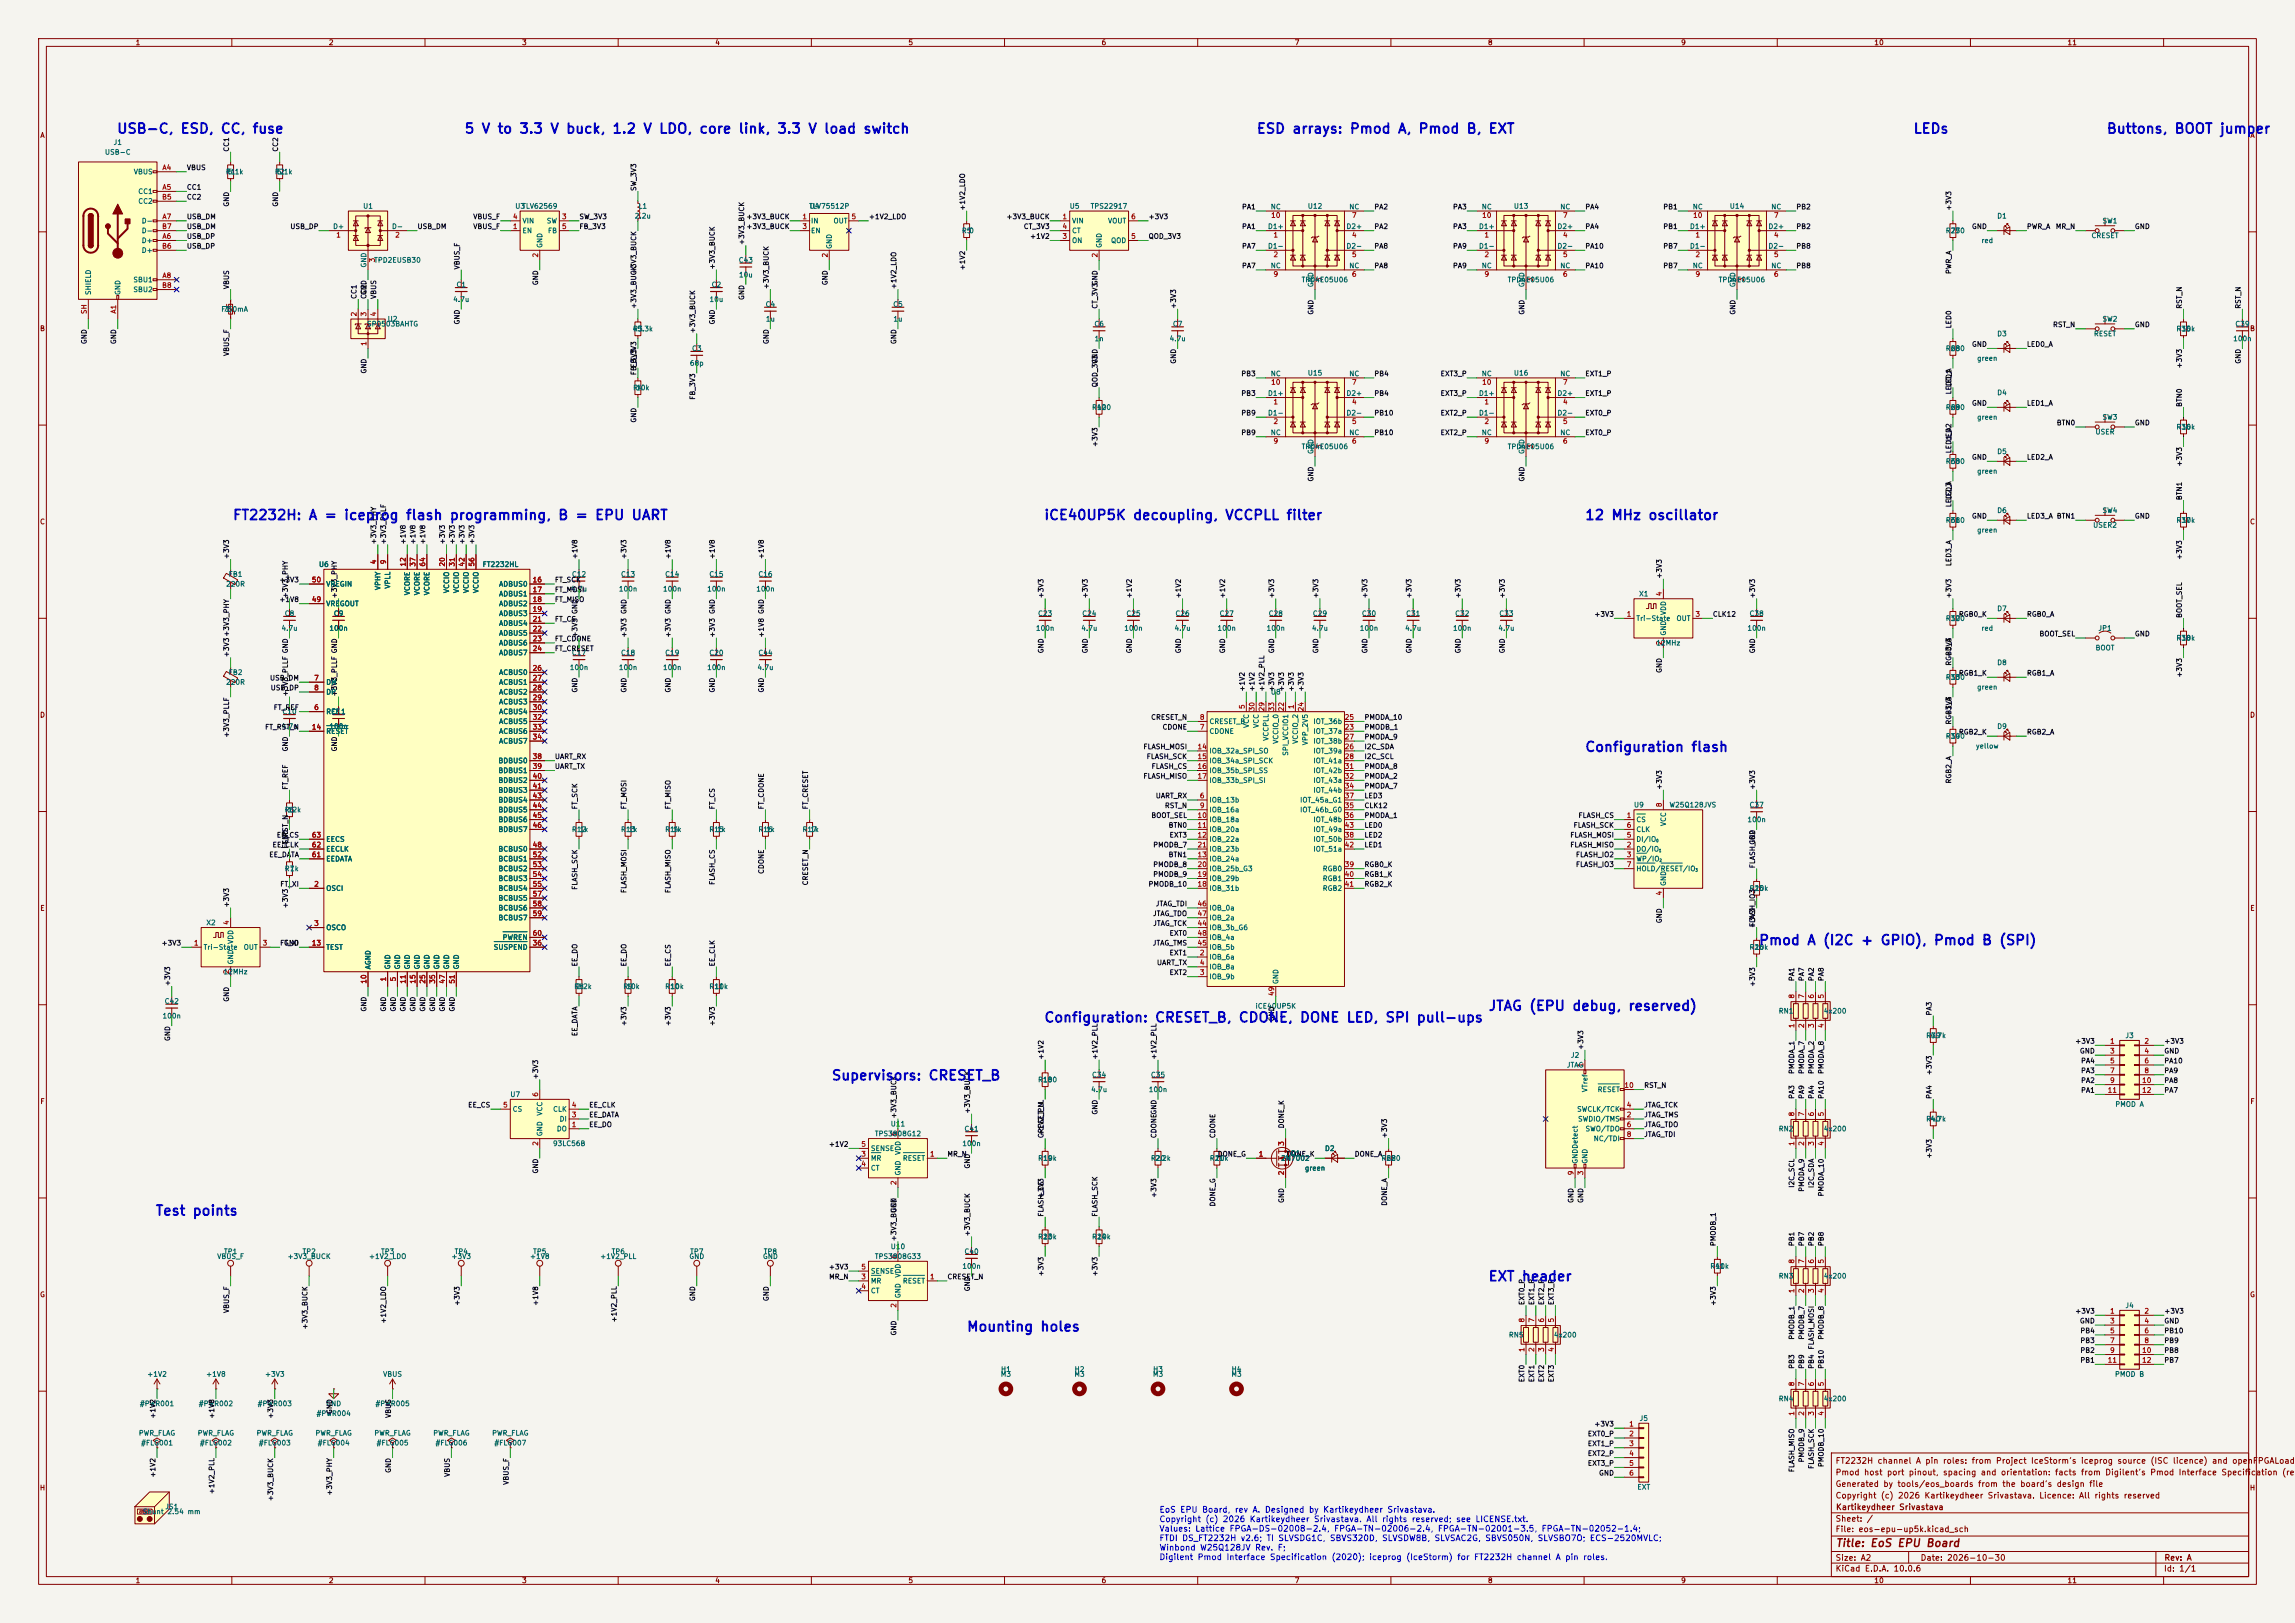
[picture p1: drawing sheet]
<svg xmlns="http://www.w3.org/2000/svg" width="594mm" height="420mm" viewBox="0 0 594 420" stroke-linecap="round" stroke-linejoin="round" font-family="sans-serif">
<defs><g id="words">
<g font-size="2.5" fill="#0000c2">
<text x="30.1" y="35.2">USB-C, ESD, CC, fuse</text>
<text x="120.1" y="35.2">5 V to 3.3 V buck, 1.2 V LDO, core link, 3.3 V load switch</text>
<text x="325.1" y="35.2">ESD arrays: Pmod A, Pmod B, EXT</text>
<text x="495.1" y="35.2">LEDs</text>
<text x="545.1" y="35.2">Buttons, BOOT jumper</text>
<text x="60.1" y="135.2">FT2232H: A = iceprog flash programming, B = EPU UART</text>
<text x="270.1" y="135.2">iCE40UP5K decoupling, VCCPLL filter</text>
<text x="410.1" y="135.2">12 MHz oscillator</text>
<text x="410.1" y="195.2">Configuration flash</text>
<text x="455.1" y="245.2">Pmod A (I2C + GPIO), Pmod B (SPI)</text>
<text x="385.1" y="262.2">JTAG (EPU debug, reserved)</text>
<text x="270.1" y="265.2">Configuration: CRESET_B, CDONE, DONE LED, SPI pull-ups</text>
<text x="215.1" y="280.2">Supervisors: CRESET_B</text>
<text x="40.1" y="315.2">Test points</text>
<text x="385.1" y="332.2">EXT header</text>
<text x="250.1" y="345.2">Mounting holes</text>
</g>
<text font-size="2" fill="#840000" x="475" y="400.8">Title: EoS EPU Board</text>
<g font-size="1.5" fill="#840000">
<text x="475" y="382.1">Pmod host port pinout, spacing and orientation: facts from Digilent's Pmod Interface Specification (revi</text>
<text x="475" y="379.1">FT2232H channel A pin roles: from Project IceStorm's iceprog source (ISC licence) and openFPGALoade</text>
<text x="475" y="388.1">Copyright (c) 2026 Kartikeydheer Srivastava. Licence: All rights reserved</text>
<text x="475" y="385.1">Generated by tools/eos_boards from the board's design file</text>
<text x="475" y="394.1">Sheet: /</text>
<text x="475.1" y="391.1">Kartikeydheer Srivastava</text>
<text x="475" y="396.8">File: eos-epu-up5k.kicad_sch</text>
<text x="475" y="407">KiCad E.D.A. 10.0.6</text>
<text x="475" y="404.2">Size: A2</text>
<text x="497" y="404.2">Date: 2026-10-30</text>
<text x="560" y="407">Id: 1/1</text>
<text x="560.1" y="404.2">Rev: A</text>
</g>
<g font-size="1.5" fill="#0000c2">
<text x="299.9" y="391.8">EoS EPU Board, rev A. Designed by Kartikeydheer Srivastava.</text>
<text x="299.9" y="394.3">Copyright (c) 2026 Kartikeydheer Srivastava. All rights reserved; see LICENSE.txt.</text>
<text x="299.9" y="396.7">Values: Lattice FPGA-DS-02008-2.4, FPGA-TN-02006-2.4, FPGA-TN-02001-3.5, FPGA-TN-02052-1.4;</text>
<text x="299.9" y="399.2">FTDI DS_FT2232H v2.6; TI SLVSDG1C, SBVS320D, SLVSDW8B, SLVSAC2G, SBVS050N, SLVSBO7O; ECS-2520MVLC;</text>
<text x="299.9" y="401.6">Winbond W25Q128JV Rev. F;</text>
<text x="299.9" y="404.1">Digilent Pmod Interface Specification (2020); iceprog (IceStorm) for FT2232H channel A pin roles.</text>
</g>
<g font-size="1.3" fill="#840000">
<text x="35" y="12">1</text>
<text x="85" y="12">2</text>
<text x="135" y="12">3</text>
<text x="185" y="12">4</text>
<text x="235" y="12">5</text>
<text x="285" y="12">6</text>
<text x="335" y="12">7</text>
<text x="385" y="12">8</text>
<text x="435" y="12">9</text>
<text x="485" y="12">10</text>
<text x="535" y="12">11</text>
<text x="10.3" y="36">A</text>
<text x="582.3" y="36">A</text>
<text x="10.2" y="86">B</text>
<text x="582.2" y="86">B</text>
<text x="10.2" y="136">C</text>
<text x="582.2" y="136">C</text>
<text x="10.2" y="186">D</text>
<text x="582.2" y="186">D</text>
<text x="10.3" y="236">E</text>
<text x="582.3" y="236">E</text>
<text x="10.3" y="286">F</text>
<text x="582.3" y="286">F</text>
<text x="10.2" y="336">G</text>
<text x="582.2" y="336">G</text>
<text x="10.2" y="386">H</text>
<text x="582.2" y="386">H</text>
<text x="35" y="410">1</text>
<text x="85" y="410">2</text>
<text x="135" y="410">3</text>
<text x="185" y="410">4</text>
<text x="235" y="410">5</text>
<text x="285" y="410">6</text>
<text x="335" y="410">7</text>
<text x="385" y="410">8</text>
<text x="435" y="410">9</text>
<text x="485" y="410">10</text>
<text x="535" y="410">11</text>
</g>
<g font-size="1.3" fill="#006464">
<text x="27" y="40.3">USB-C</text>
<text x="29.3" y="37.8">J1</text>
<text x="34.5" y="45.4">VBUS</text>
<text x="58.3" y="45.4">R1</text>
<text x="58.8" y="45.4">5.1k</text>
<text x="71" y="45.4">R2</text>
<text x="71.5" y="45.4">5.1k</text>
<text x="35.6" y="50.5">CC1</text>
<text x="35.6" y="53">CC2</text>
<text x="36.6" y="58.1">D-</text>
<text x="86.1" y="59.6">D+</text>
<text x="93.9" y="54.3">U1</text>
<text x="101.3" y="59.6">D-</text>
<text x="133.2" y="54.3">U3</text>
<text x="135" y="54.3">TLV62569</text>
<text x="135.1" y="58.1">VIN</text>
<text x="141.4" y="58.1">SW</text>
<text x="164.2" y="56.8">2.2u</text>
<text x="165.1" y="54.3">L1</text>
<text x="209.3" y="54.3">TLV75512P</text>
<text x="209.4" y="54.3">U4</text>
<text x="209.8" y="58.1">IN</text>
<text x="215.6" y="58.1">OUT</text>
<text x="276.7" y="54.3">U5</text>
<text x="277.3" y="58.1">VIN</text>
<text x="282.1" y="54.3">TPS22917</text>
<text x="286.6" y="58.1">VOUT</text>
<text x="328" y="59.6">D1+</text>
<text x="328.8" y="54.5">NC</text>
<text x="338.4" y="54.3">U12</text>
<text x="348.4" y="59.6">D2+</text>
<text x="349.1" y="54.5">NC</text>
<text x="382.7" y="59.6">D1+</text>
<text x="383.4" y="54.5">NC</text>
<text x="391.7" y="54.3">U13</text>
<text x="403" y="59.6">D2+</text>
<text x="403.7" y="54.5">NC</text>
<text x="437.3" y="59.6">D1+</text>
<text x="438" y="54.5">NC</text>
<text x="447.6" y="54.3">U14</text>
<text x="457.6" y="59.6">D2+</text>
<text x="458.3" y="54.5">NC</text>
<text x="516.8" y="56.8">D1</text>
<text x="544" y="58.1">SW1</text>
<text x="36.6" y="63.2">D+</text>
<text x="36.6" y="65.7">D+</text>
<text x="36.6" y="60.7">D-</text>
<text x="135.1" y="60.7">EN</text>
<text x="140.7" y="64.3" transform="rotate(-90 140.7 64.3)">GND</text>
<text x="141.7" y="60.7">FB</text>
<text x="209.8" y="60.7">EN</text>
<text x="215.6" y="64.5" transform="rotate(-90 215.6 64.5)">GND</text>
<text x="248.8" y="60.7">R5</text>
<text x="250.7" y="60.7">0</text>
<text x="277.3" y="63.2">ON</text>
<text x="277.3" y="60.7">CT</text>
<text x="285.4" y="64.3" transform="rotate(-90 285.4 64.3)">GND</text>
<text x="287.4" y="63.2">QOD</text>
<text x="328" y="64.6">D1-</text>
<text x="348.4" y="64.6">D2-</text>
<text x="382.7" y="64.6">D1-</text>
<text x="403" y="64.6">D2-</text>
<text x="437.3" y="64.6">D1-</text>
<text x="457.6" y="64.6">D2-</text>
<text x="503.5" y="60.7">R27</text>
<text x="504.8" y="60.7">750</text>
<text x="512.7" y="63.2">red</text>
<text x="541.2" y="61.9">CRESET</text>
<text x="95.1" y="69.4" transform="rotate(-90 95.1 69.4)">GND</text>
<text x="96.7" y="68.3">TPD2EUSB30</text>
<text x="191.1" y="68.3">C43</text>
<text x="328.8" y="69.7">NC</text>
<text x="349.1" y="69.7">NC</text>
<text x="383.4" y="69.7">NC</text>
<text x="403.7" y="69.7">NC</text>
<text x="438" y="69.7">NC</text>
<text x="458.3" y="69.7">NC</text>
<text x="23.8" y="76.5" transform="rotate(-90 23.8 76.5)">SHIELD</text>
<text x="31.4" y="76.5" transform="rotate(-90 31.4 76.5)">GND</text>
<text x="34.4" y="73.4">SBU1</text>
<text x="34.4" y="75.9">SBU2</text>
<text x="118" y="74.6">C1</text>
<text x="184.1" y="74.6">C2</text>
<text x="191.1" y="72.1">10u</text>
<text x="336.8" y="73.4">TPD4E05U06</text>
<text x="340.2" y="74.5" transform="rotate(-90 340.2 74.5)">GND</text>
<text x="390.1" y="73.4">TPD4E05U06</text>
<text x="394.8" y="74.5" transform="rotate(-90 394.8 74.5)">GND</text>
<text x="444.7" y="73.4">TPD4E05U06</text>
<text x="449.4" y="74.5" transform="rotate(-90 449.4 74.5)">GND</text>
<text x="57.1" y="81">F1</text>
<text x="57.6" y="81">750mA</text>
<text x="100.2" y="83.5">U2</text>
<text x="117.2" y="78.4">4.7u</text>
<text x="183.5" y="78.4">10u</text>
<text x="198" y="79.7">C4</text>
<text x="198.1" y="83.5">1u</text>
<text x="231" y="79.7">C5</text>
<text x="231.1" y="83.5">1u</text>
<text x="544" y="83.5">SW2</text>
<text x="94.9" y="84.8">SP0503BAHTG</text>
<text x="163.6" y="86.1">45.3k</text>
<text x="163.7" y="86.1">R3</text>
<text x="283.1" y="84.8">C6</text>
<text x="283.2" y="88.6">1n</text>
<text x="302.6" y="88.6">4.7u</text>
<text x="303.4" y="84.8">C7</text>
<text x="516.8" y="87.3">D3</text>
<text x="541.8" y="87.3">RESET</text>
<text x="563.2" y="86.1">R35</text>
<text x="564.6" y="86.1">10k</text>
<text x="577.9" y="88.6">100n</text>
<text x="578.4" y="84.8">C39</text>
<text x="178.4" y="94.9">68p</text>
<text x="179" y="91.1">C3</text>
<text x="503.5" y="91.1">R280</text>
<text x="504.8" y="91.1">6</text>
<text x="511.6" y="93.7">green</text>
<text x="163.7" y="101.3">R4</text>
<text x="164.5" y="101.3">10k</text>
<text x="328.8" y="97.7">NC</text>
<text x="338.4" y="97.5">U15</text>
<text x="349.1" y="97.7">NC</text>
<text x="383.4" y="97.7">NC</text>
<text x="391.7" y="97.5">U16</text>
<text x="403.7" y="97.7">NC</text>
<text x="282.5" y="106.4">R42</text>
<text x="283.8" y="106.4">100</text>
<text x="328" y="102.7">D1+</text>
<text x="328" y="107.8">D1-</text>
<text x="348.4" y="102.7">D2+</text>
<text x="348.4" y="107.8">D2-</text>
<text x="382.7" y="102.7">D1+</text>
<text x="382.7" y="107.8">D1-</text>
<text x="403" y="102.7">D2+</text>
<text x="403" y="107.8">D2-</text>
<text x="503.5" y="106.4">R29</text>
<text x="504.8" y="106.4">680</text>
<text x="516.8" y="102.6">D4</text>
<text x="328.8" y="112.9">NC</text>
<text x="349.1" y="112.9">NC</text>
<text x="383.4" y="112.9">NC</text>
<text x="403.7" y="112.9">NC</text>
<text x="511.6" y="108.9">green</text>
<text x="542.2" y="112.7">USER</text>
<text x="544" y="108.9">SW3</text>
<text x="563.2" y="111.5">R36</text>
<text x="564.6" y="111.5">10k</text>
<text x="336.8" y="116.5">TPD4E05U06</text>
<text x="340.2" y="117.6" transform="rotate(-90 340.2 117.6)">GND</text>
<text x="390.1" y="116.5">TPD4E05U06</text>
<text x="394.8" y="117.6" transform="rotate(-90 394.8 117.6)">GND</text>
<text x="516.8" y="117.8">D5</text>
<text x="503.5" y="120.3">R30</text>
<text x="504.8" y="120.3">680</text>
<text x="511.6" y="122.9">green</text>
<text x="503.5" y="135.6">R31</text>
<text x="504.8" y="135.6">680</text>
<text x="516.8" y="133">D6</text>
<text x="541.6" y="136.9">USER2</text>
<text x="544" y="133">SW4</text>
<text x="563.2" y="135.6">R37</text>
<text x="564.6" y="135.6">10k</text>
<text x="511.6" y="138.1">green</text>
<text x="59" y="149.6">FB1</text>
<text x="82.4" y="147">U6</text>
<text x="124.8" y="147">FT2232HL</text>
<text x="147.9" y="149.6">C12</text>
<text x="160.6" y="149.6">C13</text>
<text x="172" y="149.6">C14</text>
<text x="183.4" y="149.6">C15</text>
<text x="196.1" y="149.6">C16</text>
<text x="58.4" y="152.1">220R</text>
<text x="84.3" y="152.1">VREGIN</text>
<text x="98.8" y="152.8" transform="rotate(-90 98.8 152.8)">VPHY</text>
<text x="101.3" y="152.5" transform="rotate(-90 101.3 152.5)">VPLL</text>
<text x="106.4" y="154.2" transform="rotate(-90 106.4 154.2)">VCORE</text>
<text x="108.9" y="154.2" transform="rotate(-90 108.9 154.2)">VCORE</text>
<text x="111.5" y="154.2" transform="rotate(-90 111.5 154.2)">VCORE</text>
<text x="116.5" y="153.6" transform="rotate(-90 116.5 153.6)">VCCIO</text>
<text x="119.1" y="153.6" transform="rotate(-90 119.1 153.6)">VCCIO</text>
<text x="121.6" y="153.6" transform="rotate(-90 121.6 153.6)">VCCIO</text>
<text x="124.2" y="153.6" transform="rotate(-90 124.2 153.6)">VCCIO</text>
<text x="129" y="152.1">ADBUS0</text>
<text x="129" y="154.6">ADBUS1</text>
<text x="147.6" y="153.4">4.7u</text>
<text x="160" y="153.4">100n</text>
<text x="171.5" y="153.4">100n</text>
<text x="182.9" y="153.4">100n</text>
<text x="195.6" y="153.4">100n</text>
<text x="424.1" y="154.6">X1</text>
<text x="73.6" y="159.7">C8</text>
<text x="84.3" y="157.2">VREGOUT</text>
<text x="86.3" y="159.7">C9</text>
<text x="129" y="157.2">ADBUS2</text>
<text x="129" y="159.7">ADBUS3</text>
<text x="268.5" y="159.7">C23</text>
<text x="280" y="159.7">C24</text>
<text x="291.4" y="159.7">C25</text>
<text x="304.1" y="159.7">C26</text>
<text x="315.5" y="159.7">C27</text>
<text x="328.2" y="159.7">C28</text>
<text x="339.7" y="159.7">C29</text>
<text x="352.4" y="159.7">C30</text>
<text x="363.8" y="159.7">C31</text>
<text x="376.5" y="159.7">C32</text>
<text x="387.9" y="159.7">C33</text>
<text x="423.4" y="161">Tri-State</text>
<text x="431.5" y="159.3" transform="rotate(-90 431.5 159.3)">VDD</text>
<text x="433.8" y="161">OUT</text>
<text x="452.7" y="159.7">C38</text>
<text x="503.5" y="161">R32</text>
<text x="504.8" y="161">100</text>
<text x="516.8" y="158.4">D7</text>
<text x="72.7" y="163.5">4.7u</text>
<text x="85.1" y="163.5">100n</text>
<text x="129" y="162.3">ADBUS4</text>
<text x="129" y="164.8">ADBUS5</text>
<text x="129" y="167.3">ADBUS6</text>
<text x="268" y="163.5">100n</text>
<text x="279.7" y="163.5">4.7u</text>
<text x="290.9" y="163.5">100n</text>
<text x="303.9" y="163.5">4.7u</text>
<text x="315" y="163.5">100n</text>
<text x="327.7" y="163.5">100n</text>
<text x="339.4" y="163.5">4.7u</text>
<text x="351.8" y="163.5">100n</text>
<text x="363.5" y="163.5">4.7u</text>
<text x="375.9" y="163.5">100n</text>
<text x="387.7" y="163.5">4.7u</text>
<text x="428.6" y="167.3">12MHz</text>
<text x="431.5" y="164.6" transform="rotate(-90 431.5 164.6)">GND</text>
<text x="452.1" y="163.5">100n</text>
<text x="512.7" y="163.5">red</text>
<text x="543" y="163.5">JP1</text>
<text x="563.2" y="166.1">R38</text>
<text x="564.6" y="166.1">10k</text>
<text x="129" y="169.9">ADBUS7</text>
<text x="147.3" y="173.7">100n</text>
<text x="147.9" y="169.9">C17</text>
<text x="160" y="173.7">100n</text>
<text x="160.6" y="169.9">C18</text>
<text x="171.5" y="173.7">100n</text>
<text x="172" y="169.9">C19</text>
<text x="182.9" y="173.7">100n</text>
<text x="183.4" y="169.9">C20</text>
<text x="195.9" y="173.7">4.7u</text>
<text x="196.1" y="169.9">C44</text>
<text x="516.8" y="172.4">D8</text>
<text x="542.3" y="168.6">BOOT</text>
<text x="58.4" y="177.5">220R</text>
<text x="59" y="175">FB2</text>
<text x="84.3" y="177.5">DM</text>
<text x="129" y="175">ACBUS0</text>
<text x="129" y="177.5">ACBUS1</text>
<text x="503.5" y="176.2">R33</text>
<text x="504.8" y="176.2">100</text>
<text x="511.6" y="178.8">green</text>
<text x="73" y="185.1">C10</text>
<text x="84.3" y="185.1">REF</text>
<text x="84.3" y="180">DP</text>
<text x="85.7" y="185.1">C11</text>
<text x="129" y="180">ACBUS2</text>
<text x="129" y="182.6">ACBUS3</text>
<text x="129" y="185.1">ACBUS4</text>
<text x="328.8" y="180">U8</text>
<text x="72.7" y="188.9">4.7u</text>
<text x="84.3" y="190.2">RESET</text>
<text x="85.1" y="188.9">100n</text>
<text x="129" y="187.7">ACBUS5</text>
<text x="129" y="190.2">ACBUS6</text>
<text x="312.9" y="190.2">CDONE</text>
<text x="312.9" y="187.7">CRESET_B</text>
<text x="323.5" y="188.5" transform="rotate(-90 323.5 188.5)">VCC</text>
<text x="326.1" y="188.5" transform="rotate(-90 326.1 188.5)">VCC</text>
<text x="328.6" y="191.8" transform="rotate(-90 328.6 191.8)">VCCPLL</text>
<text x="339.8" y="190.2">IOT_37a</text>
<text x="339.8" y="187.7">IOT_36b</text>
<text x="503.5" y="191.5">R34</text>
<text x="504.8" y="191.5">100</text>
<text x="516.8" y="188.9">D9</text>
<text x="128.9" y="197.8">BDBUS0</text>
<text x="129" y="192.7">ACBUS7</text>
<text x="312.9" y="195.3">IOB_32a_SPI_SO</text>
<text x="312.9" y="197.8">IOB_34a_SPI_SCK</text>
<text x="331.2" y="192.6" transform="rotate(-90 331.2 192.6)">VCCIO_0</text>
<text x="333.7" y="195.7" transform="rotate(-90 333.7 195.7)">SPI_VCCIO1</text>
<text x="336.2" y="192.6" transform="rotate(-90 336.2 192.6)">VCCIO_2</text>
<text x="338.8" y="193" transform="rotate(-90 338.8 193)">VPP_2V5</text>
<text x="339.8" y="195.3">IOT_39a</text>
<text x="339.8" y="192.7">IOT_38b</text>
<text x="339.8" y="197.8">IOT_41a</text>
<text x="511.3" y="194">yellow</text>
<text x="128.9" y="200.4">BDBUS1</text>
<text x="128.9" y="202.9">BDBUS2</text>
<text x="312.9" y="200.4">IOB_35b_SPI_SS</text>
<text x="312.9" y="202.9">IOB_33b_SPI_SI</text>
<text x="339.8" y="200.4">IOT_42b</text>
<text x="339.8" y="202.9">IOT_43a</text>
<text x="128.9" y="205.4">BDBUS3</text>
<text x="128.9" y="208">BDBUS4</text>
<text x="312.9" y="208">IOB_13b</text>
<text x="336.4" y="208">IOT_45a_G1</text>
<text x="339.8" y="205.4">IOT_44b</text>
<text x="422.8" y="209.2">U9</text>
<text x="432" y="209.2">W25Q128JVS</text>
<text x="452.7" y="209.2">C37</text>
<text x="73.6" y="210.5">R6</text>
<text x="74.3" y="210.5">12k</text>
<text x="128.9" y="210.5">BDBUS5</text>
<text x="128.9" y="213.1">BDBUS6</text>
<text x="128.9" y="215.6">BDBUS7</text>
<text x="147.9" y="215.6">R12</text>
<text x="149.9" y="215.6">1k</text>
<text x="160.6" y="215.6">R13</text>
<text x="162.6" y="215.6">1k</text>
<text x="172" y="215.6">R14</text>
<text x="174" y="215.6">1k</text>
<text x="183.4" y="215.6">R15</text>
<text x="185.4" y="215.6">1k</text>
<text x="196.1" y="215.6">R16</text>
<text x="198.1" y="215.6">1k</text>
<text x="207.6" y="215.6">R17</text>
<text x="209.6" y="215.6">1k</text>
<text x="312.9" y="210.5">IOB_16a</text>
<text x="312.9" y="213.1">IOB_18a</text>
<text x="312.9" y="215.6">IOB_20a</text>
<text x="336.4" y="210.5">IOT_46b_G0</text>
<text x="339.8" y="213.1">IOT_48b</text>
<text x="339.8" y="215.6">IOT_49a</text>
<text x="423.4" y="213.1">CS</text>
<text x="423.4" y="215.6">CLK</text>
<text x="431.5" y="213.9" transform="rotate(-90 431.5 213.9)">VCC</text>
<text x="452.1" y="213.1">100n</text>
<text x="84.3" y="220.7">EECLK</text>
<text x="84.3" y="218.1">EECS</text>
<text x="128.9" y="220.7">BCBUS0</text>
<text x="312.9" y="218.1">IOB_22a</text>
<text x="312.9" y="220.7">IOB_23b</text>
<text x="339.8" y="218.1">IOT_50b</text>
<text x="339.8" y="220.7">IOT_51a</text>
<text x="423.4" y="220.7">DO/IO</text>
<text x="423.4" y="218.1">DI/IO</text>
<text x="73.6" y="225.8">R7</text>
<text x="75" y="225.8">1k</text>
<text x="84.3" y="223.2">EEDATA</text>
<text x="128.9" y="223.2">BCBUS1</text>
<text x="128.9" y="225.8">BCBUS2</text>
<text x="312.9" y="223.2">IOB_24a</text>
<text x="312.9" y="225.8">IOB_25b_G3</text>
<text x="342.2" y="225.8">RGB0</text>
<text x="423.4" y="223.2">WP/IO</text>
<text x="423.4" y="225.8">HOLD/RESET/IO</text>
<text x="84.3" y="230.8">OSCI</text>
<text x="128.9" y="228.3">BCBUS3</text>
<text x="128.9" y="230.8">BCBUS4</text>
<text x="128.9" y="233.4">BCBUS5</text>
<text x="312.9" y="230.8">IOB_31b</text>
<text x="312.9" y="228.3">IOB_29b</text>
<text x="342.2" y="228.3">RGB1</text>
<text x="342.2" y="230.8">RGB2</text>
<text x="431.5" y="229.4" transform="rotate(-90 431.5 229.4)">GND</text>
<text x="452.7" y="230.8">R25</text>
<text x="454.1" y="230.8">10k</text>
<text x="53.3" y="239.7">X2</text>
<text x="128.9" y="235.9">BCBUS6</text>
<text x="128.9" y="238.5">BCBUS7</text>
<text x="312.9" y="235.9">IOB_0a</text>
<text x="312.9" y="238.5">IOB_2a</text>
<text x="60.7" y="244.4" transform="rotate(-90 60.7 244.4)">VDD</text>
<text x="84.3" y="241">OSCO</text>
<text x="130" y="243.5">PWREN</text>
<text x="312.9" y="241">IOB_3b_G6</text>
<text x="312.9" y="243.5">IOB_4a</text>
<text x="52.6" y="246.1">Tri-State</text>
<text x="60.7" y="249.7" transform="rotate(-90 60.7 249.7)">GND</text>
<text x="62.9" y="246.1">OUT</text>
<text x="84.3" y="246.1">TEST</text>
<text x="96.2" y="251" transform="rotate(-90 96.2 251)">AGND</text>
<text x="101.3" y="251" transform="rotate(-90 101.3 251)">GND</text>
<text x="103.8" y="251" transform="rotate(-90 103.8 251)">GND</text>
<text x="106.4" y="251" transform="rotate(-90 106.4 251)">GND</text>
<text x="108.9" y="251" transform="rotate(-90 108.9 251)">GND</text>
<text x="111.5" y="251" transform="rotate(-90 111.5 251)">GND</text>
<text x="114" y="251" transform="rotate(-90 114 251)">GND</text>
<text x="116.5" y="251" transform="rotate(-90 116.5 251)">GND</text>
<text x="119.1" y="251" transform="rotate(-90 119.1 251)">GND</text>
<text x="127.7" y="246.1">SUSPEND</text>
<text x="312.9" y="248.6">IOB_6a</text>
<text x="312.9" y="251.2">IOB_8a</text>
<text x="312.9" y="246.1">IOB_5b</text>
<text x="452.7" y="246.1">R26</text>
<text x="454.1" y="246.1">10k</text>
<text x="57.7" y="252.4">12MHz</text>
<text x="148.5" y="256.2">R8</text>
<text x="149" y="256.2">2.2k</text>
<text x="161.2" y="256.2">R9</text>
<text x="162" y="256.2">10k</text>
<text x="172" y="256.2">R10</text>
<text x="173.4" y="256.2">10k</text>
<text x="183.4" y="256.2">R11</text>
<text x="184.8" y="256.2">10k</text>
<text x="312.9" y="253.7">IOB_9b</text>
<text x="331.2" y="254.8" transform="rotate(-90 331.2 254.8)">GND</text>
<text x="41.9" y="263.9">100n</text>
<text x="42.5" y="260">C42</text>
<text x="324.8" y="261.3">iCE40UP5K</text>
<text x="460.2" y="262.6">RN1</text>
<text x="471.9" y="262.6">4x200</text>
<text x="498.4" y="268.9">R39</text>
<text x="499.5" y="268.9">4.7k</text>
<text x="550" y="268.9">J3</text>
<text x="406.5" y="274">J2</text>
<text x="268.5" y="280.4">R18</text>
<text x="271" y="280.4">00</text>
<text x="282.5" y="279.1">C34</text>
<text x="297.7" y="279.1">C35</text>
<text x="405.4" y="276.6">JTAG</text>
<text x="132" y="284.2">U7</text>
<text x="132.6" y="288">CS</text>
<text x="143" y="288">CLK</text>
<text x="282.3" y="282.9">4.7u</text>
<text x="297.2" y="282.9">100n</text>
<text x="408.1" y="288">SWCLK/TCK</text>
<text x="411.2" y="282.8" transform="rotate(-90 411.2 282.8)">VTref</text>
<text x="413.4" y="282.9">RESET</text>
<text x="547.4" y="286.7">PMOD A</text>
<text x="140.7" y="288.8" transform="rotate(-90 140.7 288.8)">VCC</text>
<text x="144" y="293.1">DO</text>
<text x="144.7" y="290.5">DI</text>
<text x="230.4" y="291.8">U11</text>
<text x="249.5" y="293.1">C41</text>
<text x="408.3" y="290.5">SWDIO/TMS</text>
<text x="410.2" y="293.1">SWO/TDO</text>
<text x="460.2" y="293.1">RN2</text>
<text x="471.9" y="293.1">4x200</text>
<text x="498.4" y="290.5">R40</text>
<text x="499.5" y="290.5">4.7k</text>
<text x="140.7" y="294.2" transform="rotate(-90 140.7 294.2)">GND</text>
<text x="143" y="296.9">93LC56B</text>
<text x="225.3" y="298.1">SENSE</text>
<text x="226.3" y="294.3">TPS3808G12</text>
<text x="233.4" y="299" transform="rotate(-90 233.4 299)">VDD</text>
<text x="248.9" y="296.9">100n</text>
<text x="333.9" y="299.4">Q1</text>
<text x="342.8" y="298.1">D2</text>
<text x="412.4" y="295.6">NC/TDI</text>
<text x="225.3" y="300.7">MR</text>
<text x="225.3" y="303.2">CT</text>
<text x="233.4" y="304.3" transform="rotate(-90 233.4 304.3)">GND</text>
<text x="233.5" y="300.7">RESET</text>
<text x="268.5" y="300.7">R19</text>
<text x="269.9" y="300.7">10k</text>
<text x="297.7" y="300.7">R20</text>
<text x="298.8" y="300.7">2.2k</text>
<text x="313" y="300.7">R21</text>
<text x="314.4" y="300.7">10k</text>
<text x="331.5" y="300.7">2N7002</text>
<text x="337.6" y="303.2">green</text>
<text x="357.4" y="300.7">R22</text>
<text x="358.7" y="300.7">680</text>
<text x="408.6" y="301.3" transform="rotate(-90 408.6 301.3)">GNDDetect</text>
<text x="411.2" y="301.3" transform="rotate(-90 411.2 301.3)">GND</text>
<text x="230.4" y="323.5">U10</text>
<text x="268.5" y="321">R23</text>
<text x="269.9" y="321">10k</text>
<text x="282.5" y="321">R24</text>
<text x="283.9" y="321">10k</text>
<text x="56.1" y="326.1">VBUS_F</text>
<text x="57.8" y="324.8">TP1</text>
<text x="74.3" y="326.1">+3V3_BUCK</text>
<text x="78.2" y="324.8">TP2</text>
<text x="95.4" y="326.1">+1V2_LDO</text>
<text x="98.5" y="324.8">TP3</text>
<text x="116.7" y="326.1">+3V3</text>
<text x="117.5" y="324.8">TP4</text>
<text x="137" y="326.1">+1V8</text>
<text x="137.8" y="324.8">TP5</text>
<text x="155.2" y="326.1">+1V2_PLL</text>
<text x="158.2" y="324.8">TP6</text>
<text x="178.3" y="326.1">GND</text>
<text x="178.5" y="324.8">TP7</text>
<text x="197.3" y="326.1">GND</text>
<text x="197.5" y="324.8">TP8</text>
<text x="225.3" y="329.9">SENSE</text>
<text x="226.3" y="326.1">TPS3808G33</text>
<text x="248.9" y="328.6">100n</text>
<text x="249.5" y="324.8">C40</text>
<text x="442.5" y="328.6">R41</text>
<text x="443.9" y="328.6">10k</text>
<text x="225.3" y="332.4">MR</text>
<text x="225.3" y="335">CT</text>
<text x="233.4" y="330.8" transform="rotate(-90 233.4 330.8)">VDD</text>
<text x="233.5" y="332.4">RESET</text>
<text x="460.2" y="331.2">RN3</text>
<text x="471.9" y="331.2">4x200</text>
<text x="233.4" y="336.1" transform="rotate(-90 233.4 336.1)">GND</text>
<text x="550" y="338.8">J4</text>
<text x="390.4" y="346.4">RN5</text>
<text x="402.1" y="346.4">4x200</text>
<text x="38" y="356.6">+1V2</text>
<text x="53.2" y="356.6">+1V8</text>
<text x="68.5" y="356.6">+3V3</text>
<text x="99" y="356.6">VBUS</text>
<text x="258.9" y="356.6">M3</text>
<text x="259" y="355.3">H1</text>
<text x="277.9" y="356.6">M3</text>
<text x="278" y="355.3">H2</text>
<text x="298.3" y="356.6">M3</text>
<text x="298.3" y="355.3">H3</text>
<text x="318.6" y="356.6">M3</text>
<text x="318.6" y="355.3">H4</text>
<text x="547.3" y="356.6">PMOD B</text>
<text x="36.1" y="364.2">#PWR001</text>
<text x="51.3" y="364.2">#PWR002</text>
<text x="66.5" y="364.2">#PWR003</text>
<text x="84.3" y="364.2">GND</text>
<text x="97" y="364.2">#PWR005</text>
<text x="460.2" y="362.9">RN4</text>
<text x="471.9" y="362.9">4x200</text>
<text x="35.8" y="371.8">PWR_FLAG</text>
<text x="51" y="371.8">PWR_FLAG</text>
<text x="66.3" y="371.8">PWR_FLAG</text>
<text x="81.5" y="371.8">PWR_FLAG</text>
<text x="81.8" y="366.7">#PWR004</text>
<text x="96.8" y="371.8">PWR_FLAG</text>
<text x="112" y="371.8">PWR_FLAG</text>
<text x="127.2" y="371.8">PWR_FLAG</text>
<text x="424.2" y="368">J5</text>
<text x="36.4" y="374.3">#FLG001</text>
<text x="51.6" y="374.3">#FLG002</text>
<text x="66.9" y="374.3">#FLG003</text>
<text x="82.1" y="374.3">#FLG004</text>
<text x="97.3" y="374.3">#FLG005</text>
<text x="112.6" y="374.3">#FLG006</text>
<text x="127.8" y="374.3">#FLG007</text>
<text x="423.7" y="385.8">EXT</text>
<text x="36.9" y="392.1">Shunt 2.54 mm</text>
<text x="42.6" y="390.9">JS1</text>
</g>
<g font-size="1.3" fill="#0f0f0f">
<text x="59.6" y="39.4" transform="rotate(-90 59.6 39.4)">CC1</text>
<text x="72.3" y="39.4" transform="rotate(-90 72.3 39.4)">CC2</text>
<text x="48.2" y="44.3">VBUS</text>
<text x="48.2" y="49.4">CC1</text>
<text x="48.2" y="51.9">CC2</text>
<text x="59.6" y="53.6" transform="rotate(-90 59.6 53.6)">GND</text>
<text x="72.3" y="53.6" transform="rotate(-90 72.3 53.6)">GND</text>
<text x="165" y="49.6" transform="rotate(-90 165 49.6)">SW_3V3</text>
<text x="48.2" y="57">USB_DM</text>
<text x="48.2" y="59.6">USB_DM</text>
<text x="75" y="59.6">USB_DP</text>
<text x="107.9" y="59.6">USB_DM</text>
<text x="122.4" y="59.6">VBUS_F</text>
<text x="122.4" y="57">VBUS_F</text>
<text x="149.8" y="57">SW_3V3</text>
<text x="149.8" y="59.6">FB_3V3</text>
<text x="193.1" y="57">+3V3_BUCK</text>
<text x="193.1" y="59.6">+3V3_BUCK</text>
<text x="224.8" y="57">+1V2_LDO</text>
<text x="250.1" y="54.6" transform="rotate(-90 250.1 54.6)">+1V2_LDO</text>
<text x="260.4" y="57">+3V3_BUCK</text>
<text x="264.8" y="59.6">CT_3V3</text>
<text x="297.2" y="57">+3V3</text>
<text x="321.3" y="59.6">PA1</text>
<text x="321.3" y="54.5">PA1</text>
<text x="355.6" y="54.5">PA2</text>
<text x="355.6" y="59.6">PA2</text>
<text x="375.9" y="59.6">PA3</text>
<text x="375.9" y="54.5">PA3</text>
<text x="410.2" y="54.5">PA4</text>
<text x="410.2" y="59.6">PA4</text>
<text x="430.4" y="54.5">PB1</text>
<text x="430.4" y="59.6">PB1</text>
<text x="464.8" y="54.5">PB2</text>
<text x="464.8" y="59.6">PB2</text>
<text x="505.3" y="54.6" transform="rotate(-90 505.3 54.6)">+3V3</text>
<text x="510.3" y="59.6">GND</text>
<text x="524.5" y="59.6">PWR_A</text>
<text x="532" y="59.6">MR_N</text>
<text x="552.4" y="59.6">GND</text>
<text x="48.2" y="62.1">USB_DP</text>
<text x="48.2" y="64.6">USB_DP</text>
<text x="192.9" y="63.5" transform="rotate(-90 192.9 63.5)">+3V3_BUCK</text>
<text x="266.5" y="62.1">+1V2</text>
<text x="297.2" y="62.1">QOD_3V3</text>
<text x="321.3" y="64.6">PA7</text>
<text x="355.6" y="64.6">PA8</text>
<text x="375.9" y="64.6">PA9</text>
<text x="410.2" y="64.6">PA10</text>
<text x="430.4" y="64.6">PB7</text>
<text x="464.8" y="64.6">PB8</text>
<text x="119.3" y="69.9" transform="rotate(-90 119.3 69.9)">VBUS_F</text>
<text x="165" y="71.1" transform="rotate(-90 165 71.1)">+3V3_BUCK</text>
<text x="185.3" y="69.9" transform="rotate(-90 185.3 69.9)">+3V3_BUCK</text>
<text x="250.1" y="70.1" transform="rotate(-90 250.1 70.1)">+1V2</text>
<text x="321.3" y="69.7">PA7</text>
<text x="355.6" y="69.7">PA8</text>
<text x="375.9" y="69.7">PA9</text>
<text x="410.2" y="69.7">PA10</text>
<text x="430.4" y="69.7">PB7</text>
<text x="464.8" y="69.7">PB8</text>
<text x="505.3" y="71" transform="rotate(-90 505.3 71)">PWR_A</text>
<text x="59.6" y="75" transform="rotate(-90 59.6 75)">VBUS</text>
<text x="92.6" y="77.5" transform="rotate(-90 92.6 77.5)">CC1</text>
<text x="95.1" y="77.5" transform="rotate(-90 95.1 77.5)">CC2</text>
<text x="95.1" y="76.5" transform="rotate(-90 95.1 76.5)">GND</text>
<text x="97.7" y="77.5" transform="rotate(-90 97.7 77.5)">VBUS</text>
<text x="139.6" y="73.9" transform="rotate(-90 139.6 73.9)">GND</text>
<text x="192.9" y="77.8" transform="rotate(-90 192.9 77.8)">GND</text>
<text x="199.3" y="75" transform="rotate(-90 199.3 75)">+3V3_BUCK</text>
<text x="214.5" y="73.9" transform="rotate(-90 214.5 73.9)">GND</text>
<text x="232.3" y="75" transform="rotate(-90 232.3 75)">+1V2_LDO</text>
<text x="284.4" y="73.9" transform="rotate(-90 284.4 73.9)">GND</text>
<text x="165" y="80" transform="rotate(-90 165 80)">+3V3_BUCK</text>
<text x="284.4" y="80" transform="rotate(-90 284.4 80)">CT_3V3</text>
<text x="304.7" y="80" transform="rotate(-90 304.7 80)">+3V3</text>
<text x="340.2" y="81.6" transform="rotate(-90 340.2 81.6)">GND</text>
<text x="394.8" y="81.6" transform="rotate(-90 394.8 81.6)">GND</text>
<text x="449.5" y="81.6" transform="rotate(-90 449.5 81.6)">GND</text>
<text x="565" y="80" transform="rotate(-90 565 80)">RST_N</text>
<text x="580.3" y="80" transform="rotate(-90 580.3 80)">RST_N</text>
<text x="22.7" y="89.2" transform="rotate(-90 22.7 89.2)">GND</text>
<text x="30.4" y="89.2" transform="rotate(-90 30.4 89.2)">GND</text>
<text x="119.3" y="84.1" transform="rotate(-90 119.3 84.1)">GND</text>
<text x="180.2" y="86.4" transform="rotate(-90 180.2 86.4)">+3V3_BUCK</text>
<text x="185.3" y="84.1" transform="rotate(-90 185.3 84.1)">GND</text>
<text x="199.3" y="89.2" transform="rotate(-90 199.3 89.2)">GND</text>
<text x="232.3" y="89.2" transform="rotate(-90 232.3 89.2)">GND</text>
<text x="505.3" y="85.1" transform="rotate(-90 505.3 85.1)">LED0</text>
<text x="531.2" y="85">RST_N</text>
<text x="552.4" y="85">GND</text>
<text x="59.6" y="92.3" transform="rotate(-90 59.6 92.3)">VBUS_F</text>
<text x="165" y="95.3" transform="rotate(-90 165 95.3)">FB_3V3</text>
<text x="284.4" y="94.3" transform="rotate(-90 284.4 94.3)">GND</text>
<text x="304.7" y="94.3" transform="rotate(-90 304.7 94.3)">GND</text>
<text x="510.3" y="90">GND</text>
<text x="524.5" y="90">LED0_A</text>
<text x="565" y="95.5" transform="rotate(-90 565 95.5)">+3V3</text>
<text x="580.3" y="94.3" transform="rotate(-90 580.3 94.3)">GND</text>
<text x="95.1" y="96.8" transform="rotate(-90 95.1 96.8)">GND</text>
<text x="165" y="97.2" transform="rotate(-90 165 97.2)">FB_3V3</text>
<text x="284.4" y="100.4" transform="rotate(-90 284.4 100.4)">QOD_3V3</text>
<text x="321.1" y="97.7">PB3</text>
<text x="355.6" y="97.7">PB4</text>
<text x="372.7" y="97.7">EXT3_P</text>
<text x="410.2" y="97.7">EXT1_P</text>
<text x="505.3" y="100.4" transform="rotate(-90 505.3 100.4)">LED1</text>
<text x="180.2" y="103.6" transform="rotate(-90 180.2 103.6)">FB_3V3</text>
<text x="321.1" y="102.7">PB3</text>
<text x="321.1" y="107.8">PB9</text>
<text x="355.6" y="107.8">PB10</text>
<text x="355.6" y="102.7">PB4</text>
<text x="372.7" y="107.8">EXT2_P</text>
<text x="372.7" y="102.7">EXT3_P</text>
<text x="410.2" y="107.8">EXT0_P</text>
<text x="410.2" y="102.7">EXT1_P</text>
<text x="505.3" y="102.2" transform="rotate(-90 505.3 102.2)">LED0_A</text>
<text x="510.3" y="105.3">GND</text>
<text x="524.5" y="105.3">LED1_A</text>
<text x="565" y="105.4" transform="rotate(-90 565 105.4)">BTN0</text>
<text x="165" y="109.5" transform="rotate(-90 165 109.5)">GND</text>
<text x="321.1" y="112.9">PB9</text>
<text x="355.6" y="112.9">PB10</text>
<text x="372.7" y="112.9">EXT2_P</text>
<text x="410.2" y="112.9">EXT0_P</text>
<text x="532.2" y="110.4">BTN0</text>
<text x="552.4" y="110.4">GND</text>
<text x="284.4" y="115.8" transform="rotate(-90 284.4 115.8)">+3V3</text>
<text x="505.3" y="117.4" transform="rotate(-90 505.3 117.4)">LED1_A</text>
<text x="505.3" y="114.3" transform="rotate(-90 505.3 114.3)">LED2</text>
<text x="510.3" y="119.3">GND</text>
<text x="524.5" y="119.3">LED2_A</text>
<text x="340.2" y="124.7" transform="rotate(-90 340.2 124.7)">GND</text>
<text x="394.8" y="124.7" transform="rotate(-90 394.8 124.7)">GND</text>
<text x="565" y="120.9" transform="rotate(-90 565 120.9)">+3V3</text>
<text x="505.3" y="131.4" transform="rotate(-90 505.3 131.4)">LED2_A</text>
<text x="505.3" y="129.6" transform="rotate(-90 505.3 129.6)">LED3</text>
<text x="565" y="129.6" transform="rotate(-90 565 129.6)">BTN1</text>
<text x="510.3" y="134.5">GND</text>
<text x="524.5" y="134.5">LED3_A BTN1</text>
<text x="552.4" y="134.5">GND</text>
<text x="97.7" y="141" transform="rotate(-90 97.7 141)">+3V3_PHY</text>
<text x="100.2" y="141" transform="rotate(-90 100.2 141)">+3V3_PLLF</text>
<text x="105.3" y="141" transform="rotate(-90 105.3 141)">+1V8</text>
<text x="107.8" y="141" transform="rotate(-90 107.8 141)">+1V8</text>
<text x="110.4" y="141" transform="rotate(-90 110.4 141)">+1V8</text>
<text x="115.4" y="141" transform="rotate(-90 115.4 141)">+3V3</text>
<text x="118" y="141" transform="rotate(-90 118 141)">+3V3</text>
<text x="120.5" y="141" transform="rotate(-90 120.5 141)">+3V3</text>
<text x="123.1" y="141" transform="rotate(-90 123.1 141)">+3V3</text>
<text x="59.6" y="144.8" transform="rotate(-90 59.6 144.8)">+3V3</text>
<text x="149.7" y="144.8" transform="rotate(-90 149.7 144.8)">+1V8</text>
<text x="162.4" y="144.8" transform="rotate(-90 162.4 144.8)">+3V3</text>
<text x="173.9" y="144.8" transform="rotate(-90 173.9 144.8)">+1V8</text>
<text x="185.3" y="144.8" transform="rotate(-90 185.3 144.8)">+1V8</text>
<text x="198" y="144.8" transform="rotate(-90 198 144.8)">+1V8</text>
<text x="430.4" y="149.9" transform="rotate(-90 430.4 149.9)">+3V3</text>
<text x="505.3" y="146.6" transform="rotate(-90 505.3 146.6)">LED3_A</text>
<text x="565" y="145" transform="rotate(-90 565 145)">+3V3</text>
<text x="72.2" y="151">+3V3</text>
<text x="74.8" y="155" transform="rotate(-90 74.8 155)">+3V3_PHY</text>
<text x="87.5" y="155" transform="rotate(-90 87.5 155)">+3V3_PHY</text>
<text x="143.5" y="151">FT_SCK</text>
<text x="143.5" y="153.5">FT_MOSI</text>
<text x="270.4" y="155" transform="rotate(-90 270.4 155)">+3V3</text>
<text x="281.8" y="155" transform="rotate(-90 281.8 155)">+3V3</text>
<text x="293.2" y="155" transform="rotate(-90 293.2 155)">+1V2</text>
<text x="305.9" y="155" transform="rotate(-90 305.9 155)">+1V2</text>
<text x="317.4" y="155" transform="rotate(-90 317.4 155)">+1V2</text>
<text x="330.1" y="155" transform="rotate(-90 330.1 155)">+3V3</text>
<text x="341.5" y="155" transform="rotate(-90 341.5 155)">+3V3</text>
<text x="354.2" y="155" transform="rotate(-90 354.2 155)">+3V3</text>
<text x="365.6" y="155" transform="rotate(-90 365.6 155)">+3V3</text>
<text x="378.3" y="155" transform="rotate(-90 378.3 155)">+3V3</text>
<text x="389.8" y="155" transform="rotate(-90 389.8 155)">+3V3</text>
<text x="454.5" y="155" transform="rotate(-90 454.5 155)">+3V3</text>
<text x="505.3" y="155" transform="rotate(-90 505.3 155)">+3V3</text>
<text x="72.2" y="156.1">+1V8</text>
<text x="143.5" y="156.1">FT_MISO</text>
<text x="143.5" y="161.2">FT_CS</text>
<text x="412.5" y="159.9">+3V3</text>
<text x="443.2" y="159.9">CLK12</text>
<text x="506.9" y="159.9">RGB0_K</text>
<text x="524.5" y="159.9">RGB0_A</text>
<text x="565" y="160" transform="rotate(-90 565 160)">BOOT_SEL</text>
<text x="143.5" y="166.2">FT_CDONE</text>
<text x="149.7" y="165.1" transform="rotate(-90 149.7 165.1)">+3V3 GND</text>
<text x="162.4" y="165.1" transform="rotate(-90 162.4 165.1)">+3V3 GND</text>
<text x="173.9" y="165.1" transform="rotate(-90 173.9 165.1)">+3V3 GND</text>
<text x="185.3" y="165.1" transform="rotate(-90 185.3 165.1)">+3V3 GND</text>
<text x="198" y="165.1" transform="rotate(-90 198 165.1)">+1V8 GND</text>
<text x="527.7" y="165">BOOT_SEL</text>
<text x="552.4" y="165">GND</text>
<text x="59.6" y="170.2" transform="rotate(-90 59.6 170.2)">+3V3+3V3_PHY</text>
<text x="143.5" y="168.8">FT_CRESET</text>
<text x="270.4" y="169.2" transform="rotate(-90 270.4 169.2)">GND</text>
<text x="281.8" y="169.2" transform="rotate(-90 281.8 169.2)">GND</text>
<text x="293.2" y="169.2" transform="rotate(-90 293.2 169.2)">GND</text>
<text x="305.9" y="169.2" transform="rotate(-90 305.9 169.2)">GND</text>
<text x="317.4" y="169.2" transform="rotate(-90 317.4 169.2)">GND</text>
<text x="330.1" y="169.2" transform="rotate(-90 330.1 169.2)">GND</text>
<text x="341.5" y="169.2" transform="rotate(-90 341.5 169.2)">GND</text>
<text x="354.2" y="169.2" transform="rotate(-90 354.2 169.2)">GND</text>
<text x="365.6" y="169.2" transform="rotate(-90 365.6 169.2)">GND</text>
<text x="378.3" y="169.2" transform="rotate(-90 378.3 169.2)">GND</text>
<text x="389.8" y="169.2" transform="rotate(-90 389.8 169.2)">GND</text>
<text x="454.5" y="169.2" transform="rotate(-90 454.5 169.2)">GND</text>
<text x="505.3" y="172.4" transform="rotate(-90 505.3 172.4)">RGB0_A</text>
<text x="505.3" y="170.2" transform="rotate(-90 505.3 170.2)">+3V3</text>
<text x="69.7" y="176.4">USB_DM</text>
<text x="69.9" y="178.9">USB_DP</text>
<text x="149.7" y="179.4" transform="rotate(-90 149.7 179.4)">GND</text>
<text x="162.4" y="179.4" transform="rotate(-90 162.4 179.4)">GND</text>
<text x="173.9" y="179.4" transform="rotate(-90 173.9 179.4)">GND</text>
<text x="185.3" y="179.4" transform="rotate(-90 185.3 179.4)">GND</text>
<text x="198" y="179.4" transform="rotate(-90 198 179.4)">GND</text>
<text x="322.5" y="179.1" transform="rotate(-90 322.5 179.1)">+1V2</text>
<text x="325" y="179.1" transform="rotate(-90 325 179.1)">+1V2</text>
<text x="327.5" y="179.1" transform="rotate(-90 327.5 179.1)">+1V2_PLL</text>
<text x="330.1" y="179.1" transform="rotate(-90 330.1 179.1)">+3V3</text>
<text x="332.6" y="179.1" transform="rotate(-90 332.6 179.1)">+3V3</text>
<text x="335.2" y="179.1" transform="rotate(-90 335.2 179.1)">+3V3</text>
<text x="337.7" y="179.1" transform="rotate(-90 337.7 179.1)">+3V3</text>
<text x="430.4" y="174.3" transform="rotate(-90 430.4 174.3)">GND</text>
<text x="506.9" y="175.1">RGB1_K</text>
<text x="524.5" y="175.1">RGB1_A</text>
<text x="565" y="175.5" transform="rotate(-90 565 175.5)">+3V3</text>
<text x="70.7" y="184">FT_REF</text>
<text x="74.8" y="180.4" transform="rotate(-90 74.8 180.4)">+3V3_PLLF GND</text>
<text x="87.5" y="180.4" transform="rotate(-90 87.5 180.4)">+3V3_PLLF GND</text>
<text x="505.3" y="185.4" transform="rotate(-90 505.3 185.4)">+3V3</text>
<text x="59.6" y="191" transform="rotate(-90 59.6 191)">+3V3_PLLF</text>
<text x="68.5" y="189.1">FT_RST_N</text>
<text x="297.8" y="186.6">CRESET_N</text>
<text x="300.8" y="189.1">CDONE</text>
<text x="353" y="186.6">PMODA_10</text>
<text x="353" y="191.6">PMODA_9</text>
<text x="353" y="189.1">PMODB_1</text>
<text x="505.3" y="187.6" transform="rotate(-90 505.3 187.6)">RGB1_A</text>
<text x="506.9" y="190.4">RGB2_K</text>
<text x="524.5" y="190.4">RGB2_A</text>
<text x="74.8" y="194.6" transform="rotate(-90 74.8 194.6)">GND</text>
<text x="87.5" y="194.6" transform="rotate(-90 87.5 194.6)">GND</text>
<text x="143.5" y="196.7">UART_RX</text>
<text x="295.8" y="194.2">FLASH_MOSI</text>
<text x="296.7" y="196.7">FLASH_SCK</text>
<text x="353" y="194.2">I2C_SDA</text>
<text x="353" y="196.7">I2C_SCL</text>
<text x="143.5" y="199.3">UART_TX</text>
<text x="295.8" y="201.8">FLASH_MISO</text>
<text x="297.9" y="199.3">FLASH_CS</text>
<text x="353" y="199.3">PMODA_8</text>
<text x="353" y="201.8">PMODA_2</text>
<text x="505.3" y="202.9" transform="rotate(-90 505.3 202.9)">RGB2_A</text>
<text x="74.8" y="204.5" transform="rotate(-90 74.8 204.5)">FT_REF</text>
<text x="149.7" y="209.6" transform="rotate(-90 149.7 209.6)">FT_SCK</text>
<text x="162.4" y="209.6" transform="rotate(-90 162.4 209.6)">FT_MOSI</text>
<text x="173.9" y="209.6" transform="rotate(-90 173.9 209.6)">FT_MISO</text>
<text x="185.3" y="209.6" transform="rotate(-90 185.3 209.6)">FT_CS</text>
<text x="198" y="209.6" transform="rotate(-90 198 209.6)">FT_CDONE</text>
<text x="209.4" y="209.6" transform="rotate(-90 209.4 209.6)">FT_CRESET</text>
<text x="299" y="206.9">UART_RX</text>
<text x="301.4" y="209.4">RST_N</text>
<text x="353" y="204.3">PMODA_7</text>
<text x="353" y="206.9">LED3</text>
<text x="353" y="209.4">CLK12</text>
<text x="430.4" y="204.5" transform="rotate(-90 430.4 204.5)">+3V3</text>
<text x="454.5" y="204.5" transform="rotate(-90 454.5 204.5)">+3V3</text>
<text x="297.9" y="212">BOOT_SEL</text>
<text x="302.3" y="214.5">BTN0</text>
<text x="353" y="212">PMODA_1</text>
<text x="353" y="214.5">LED0</text>
<text x="407.1" y="214.5">FLASH_SCK</text>
<text x="408.4" y="212">FLASH_CS</text>
<text x="70.4" y="219.6">EE_CLK</text>
<text x="71.5" y="217">EE_CS</text>
<text x="74.8" y="219.7" transform="rotate(-90 74.8 219.7)">FT_RST_N</text>
<text x="74.8" y="218.7" transform="rotate(-90 74.8 218.7)">GND</text>
<text x="298.3" y="219.6">PMODB_7</text>
<text x="302.6" y="217">EXT3</text>
<text x="353" y="217">LED2</text>
<text x="353" y="219.6">LED1</text>
<text x="406.3" y="217">FLASH_MOSI</text>
<text x="406.3" y="219.6">FLASH_MISO</text>
<text x="454.5" y="218.7" transform="rotate(-90 454.5 218.7)">GND</text>
<text x="69.6" y="222.1">EE_DATA</text>
<text x="198" y="226.3" transform="rotate(-90 198 226.3)">CDONE</text>
<text x="298.3" y="227.2">PMODB_9</text>
<text x="298.3" y="224.7">PMODB_8</text>
<text x="302.3" y="222.1">BTN1</text>
<text x="353" y="227.2">RGB1_K</text>
<text x="353" y="224.7">RGB0_K</text>
<text x="407.7" y="224.7">FLASH_IO3</text>
<text x="407.7" y="222.1">FLASH_IO2</text>
<text x="454.5" y="224.8" transform="rotate(-90 454.5 224.8)">FLASH_IO2</text>
<text x="72.4" y="229.7">FT_XI</text>
<text x="149.7" y="230.4" transform="rotate(-90 149.7 230.4)">FLASH_SCK</text>
<text x="162.4" y="231.2" transform="rotate(-90 162.4 231.2)">FLASH_MOSI</text>
<text x="173.9" y="231.2" transform="rotate(-90 173.9 231.2)">FLASH_MISO</text>
<text x="185.3" y="229.1" transform="rotate(-90 185.3 229.1)">FLASH_CS</text>
<text x="209.4" y="229.3" transform="rotate(-90 209.4 229.3)">CRESET_N</text>
<text x="297.1" y="229.7">PMODB_10</text>
<text x="353" y="229.7">RGB2_K</text>
<text x="59.6" y="235" transform="rotate(-90 59.6 235)">+3V3</text>
<text x="74.8" y="235.2" transform="rotate(-90 74.8 235.2)">+3V3</text>
<text x="298.3" y="237.4">JTAG_TDO</text>
<text x="298.3" y="239.9">JTAG_TCK</text>
<text x="299" y="234.8">JTAG_TDI</text>
<text x="430.4" y="239" transform="rotate(-90 430.4 239)">GND</text>
<text x="41.7" y="245">+3V3</text>
<text x="72.4" y="245">FT_XI</text>
<text x="73.4" y="245">GND</text>
<text x="298.2" y="245">JTAG_TMS</text>
<text x="302.6" y="242.4">EXT0</text>
<text x="454.5" y="240.3" transform="rotate(-90 454.5 240.3)">+3V3</text>
<text x="454.5" y="240.1" transform="rotate(-90 454.5 240.1)">FLASH_IO3</text>
<text x="149.7" y="250.2" transform="rotate(-90 149.7 250.2)">EE_DO</text>
<text x="162.4" y="250.2" transform="rotate(-90 162.4 250.2)">EE_DO</text>
<text x="173.9" y="250.2" transform="rotate(-90 173.9 250.2)">EE_CS</text>
<text x="185.3" y="250.2" transform="rotate(-90 185.3 250.2)">EE_CLK</text>
<text x="299.3" y="250.1">UART_TX</text>
<text x="302.6" y="247.5">EXT1</text>
<text x="44.3" y="255.3" transform="rotate(-90 44.3 255.3)">+3V3</text>
<text x="302.6" y="252.6">EXT2</text>
<text x="454.5" y="255.5" transform="rotate(-90 454.5 255.5)">+3V3</text>
<text x="464.7" y="254" transform="rotate(-90 464.7 254)">PA1</text>
<text x="467.2" y="254" transform="rotate(-90 467.2 254)">PA7</text>
<text x="469.8" y="254" transform="rotate(-90 469.8 254)">PA2</text>
<text x="472.3" y="254" transform="rotate(-90 472.3 254)">PA8</text>
<text x="59.6" y="259.4" transform="rotate(-90 59.6 259.4)">GND</text>
<text x="95.1" y="261.9" transform="rotate(-90 95.1 261.9)">GND</text>
<text x="100.2" y="261.9" transform="rotate(-90 100.2 261.9)">GND</text>
<text x="102.7" y="261.9" transform="rotate(-90 102.7 261.9)">GND</text>
<text x="105.3" y="261.9" transform="rotate(-90 105.3 261.9)">GND</text>
<text x="107.8" y="261.9" transform="rotate(-90 107.8 261.9)">GND</text>
<text x="110.4" y="261.9" transform="rotate(-90 110.4 261.9)">GND</text>
<text x="112.9" y="261.9" transform="rotate(-90 112.9 261.9)">GND</text>
<text x="115.4" y="261.9" transform="rotate(-90 115.4 261.9)">GND</text>
<text x="118" y="261.9" transform="rotate(-90 118 261.9)">GND</text>
<text x="500.3" y="262.9" transform="rotate(-90 500.3 262.9)">PA3</text>
<text x="44.3" y="269.5" transform="rotate(-90 44.3 269.5)">GND</text>
<text x="149.7" y="268.3" transform="rotate(-90 149.7 268.3)">EE_DATA</text>
<text x="162.4" y="265.7" transform="rotate(-90 162.4 265.7)">+3V3</text>
<text x="173.9" y="265.7" transform="rotate(-90 173.9 265.7)">+3V3</text>
<text x="185.3" y="265.7" transform="rotate(-90 185.3 265.7)">+3V3</text>
<text x="330.1" y="264.4" transform="rotate(-90 330.1 264.4)">GND</text>
<text x="270.4" y="274.3" transform="rotate(-90 270.4 274.3)">+1V2</text>
<text x="284.4" y="274.3" transform="rotate(-90 284.4 274.3)">+1V2_PLL</text>
<text x="299.6" y="274.3" transform="rotate(-90 299.6 274.3)">+1V2_PLL</text>
<text x="410.1" y="271.8" transform="rotate(-90 410.1 271.8)">+3V3</text>
<text x="537" y="270.4">+3V3</text>
<text x="538.2" y="272.9">GND</text>
<text x="538.5" y="275.5">PA4</text>
<text x="560" y="275.5">PA10</text>
<text x="560" y="272.9">GND</text>
<text x="560" y="270.4">+3V3</text>
<text x="139.6" y="279.4" transform="rotate(-90 139.6 279.4)">+3V3</text>
<text x="425.4" y="281.8">RST_N</text>
<text x="464.7" y="278.1" transform="rotate(-90 464.7 278.1)">PMODA_1</text>
<text x="467.2" y="278.1" transform="rotate(-90 467.2 278.1)">PMODA_7</text>
<text x="469.8" y="278.1" transform="rotate(-90 469.8 278.1)">PMODA_2</text>
<text x="472.3" y="278.1" transform="rotate(-90 472.3 278.1)">PMODA_8</text>
<text x="500.3" y="278.4" transform="rotate(-90 500.3 278.4)">+3V3</text>
<text x="538.5" y="280.5">PA2</text>
<text x="538.5" y="278">PA3</text>
<text x="560" y="280.5">PA8</text>
<text x="560" y="278">PA9</text>
<text x="121" y="286.9">EE_CS</text>
<text x="152.4" y="286.9">EE_CLK</text>
<text x="425.4" y="286.9">JTAG_TCK</text>
<text x="464.7" y="284.5" transform="rotate(-90 464.7 284.5)">PA3</text>
<text x="467.2" y="284.5" transform="rotate(-90 467.2 284.5)">PA9</text>
<text x="469.8" y="284.5" transform="rotate(-90 469.8 284.5)">PA4</text>
<text x="472.3" y="284.5" transform="rotate(-90 472.3 284.5)">PA10</text>
<text x="500.3" y="284.5" transform="rotate(-90 500.3 284.5)">PA4</text>
<text x="538.5" y="283.1">PA1</text>
<text x="560" y="283.1">PA7</text>
<text x="152.4" y="292">EE_DO</text>
<text x="152.4" y="289.4">EE_DATA</text>
<text x="232.3" y="289.6" transform="rotate(-90 232.3 289.6)">+3V3_BUCK</text>
<text x="251.3" y="288.3" transform="rotate(-90 251.3 288.3)">+3V3_BUCK</text>
<text x="284.4" y="288.6" transform="rotate(-90 284.4 288.6)">GND</text>
<text x="332.6" y="292.1" transform="rotate(-90 332.6 292.1)">DONE_K</text>
<text x="425.4" y="292">JTAG_TDO</text>
<text x="425.4" y="289.4">JTAG_TMS</text>
<text x="214.4" y="297.1">+1V2</text>
<text x="245.1" y="299.6">MR_N</text>
<text x="270.4" y="294.7" transform="rotate(-90 270.4 294.7)">CRESET_N</text>
<text x="270.4" y="294.1" transform="rotate(-90 270.4 294.1)">+1V2_PLL</text>
<text x="299.6" y="294.7" transform="rotate(-90 299.6 294.7)">CDONEGND</text>
<text x="314.8" y="294.7" transform="rotate(-90 314.8 294.7)">CDONE</text>
<text x="315" y="299.6">DONE_G</text>
<text x="332.8" y="299.6">DONE_K</text>
<text x="350.5" y="299.6">DONE_A</text>
<text x="359.3" y="294.7" transform="rotate(-90 359.3 294.7)">+3V3</text>
<text x="425.4" y="294.5">JTAG_TDI</text>
<text x="500.3" y="299.9" transform="rotate(-90 500.3 299.9)">+3V3</text>
<text x="139.6" y="303.8" transform="rotate(-90 139.6 303.8)">GND</text>
<text x="251.3" y="302.5" transform="rotate(-90 251.3 302.5)">GND</text>
<text x="270.4" y="310.1" transform="rotate(-90 270.4 310.1)">+3V3</text>
<text x="299.6" y="310.1" transform="rotate(-90 299.6 310.1)">+3V3</text>
<text x="332.6" y="311.4" transform="rotate(-90 332.6 311.4)">GND</text>
<text x="407.5" y="311.4" transform="rotate(-90 407.5 311.4)">GND</text>
<text x="410.1" y="311.4" transform="rotate(-90 410.1 311.4)">GND</text>
<text x="464.7" y="307.5" transform="rotate(-90 464.7 307.5)">I2C_SCL</text>
<text x="467.2" y="308.5" transform="rotate(-90 467.2 308.5)">PMODA_9</text>
<text x="469.8" y="307.6" transform="rotate(-90 469.8 307.6)">I2C_SDA</text>
<text x="472.3" y="309.7" transform="rotate(-90 472.3 309.7)">PMODA_10</text>
<text x="232.3" y="314" transform="rotate(-90 232.3 314)">GND</text>
<text x="270.4" y="315" transform="rotate(-90 270.4 315)">FLASH_CS</text>
<text x="284.4" y="315" transform="rotate(-90 284.4 315)">FLASH_SCK</text>
<text x="314.8" y="312.3" transform="rotate(-90 314.8 312.3)">DONE_G</text>
<text x="359.3" y="312.2" transform="rotate(-90 359.3 312.2)">DONE_A</text>
<text x="232.3" y="321.3" transform="rotate(-90 232.3 321.3)">+3V3_BUCK</text>
<text x="251.3" y="320.1" transform="rotate(-90 251.3 320.1)">+3V3_BUCK</text>
<text x="444.4" y="322.6" transform="rotate(-90 444.4 322.6)">PMODB_1</text>
<text x="464.7" y="322.6" transform="rotate(-90 464.7 322.6)">PB1</text>
<text x="467.2" y="322.6" transform="rotate(-90 467.2 322.6)">PB7</text>
<text x="469.8" y="322.6" transform="rotate(-90 469.8 322.6)">PB2</text>
<text x="472.3" y="322.6" transform="rotate(-90 472.3 322.6)">PB8</text>
<text x="214.4" y="328.8">+3V3</text>
<text x="214.5" y="331.3">MR_N</text>
<text x="245.1" y="331.3">CRESET_N</text>
<text x="251.3" y="334.3" transform="rotate(-90 251.3 334.3)">GND</text>
<text x="270.4" y="330.4" transform="rotate(-90 270.4 330.4)">+3V3</text>
<text x="284.4" y="330.4" transform="rotate(-90 284.4 330.4)">+3V3</text>
<text x="59.6" y="339.9" transform="rotate(-90 59.6 339.9)">VBUS_F</text>
<text x="119.3" y="338" transform="rotate(-90 119.3 338)">+3V3</text>
<text x="139.6" y="338" transform="rotate(-90 139.6 338)">+1V8</text>
<text x="180.2" y="336.8" transform="rotate(-90 180.2 336.8)">GND</text>
<text x="199.3" y="336.8" transform="rotate(-90 199.3 336.8)">GND</text>
<text x="394.8" y="337.8" transform="rotate(-90 394.8 337.8)">EXT0_P</text>
<text x="397.4" y="337.8" transform="rotate(-90 397.4 337.8)">EXT1_P</text>
<text x="399.9" y="337.8" transform="rotate(-90 399.9 337.8)">EXT2_P</text>
<text x="402.5" y="337.8" transform="rotate(-90 402.5 337.8)">EXT3_P</text>
<text x="444.4" y="338" transform="rotate(-90 444.4 338)">+3V3</text>
<text x="537" y="340.2">+3V3</text>
<text x="560" y="340.2">+3V3</text>
<text x="79.9" y="344.2" transform="rotate(-90 79.9 344.2)">+3V3_BUCK</text>
<text x="100.2" y="342.6" transform="rotate(-90 100.2 342.6)">+1V2_LDO</text>
<text x="159.9" y="342.3" transform="rotate(-90 159.9 342.3)">+1V2_PLL</text>
<text x="232.3" y="345.7" transform="rotate(-90 232.3 345.7)">GND</text>
<text x="464.7" y="346.8" transform="rotate(-90 464.7 346.8)">PMODB_1</text>
<text x="467.2" y="346.8" transform="rotate(-90 467.2 346.8)">PMODB_7</text>
<text x="472.3" y="346.8" transform="rotate(-90 472.3 346.8)">PMODB_8</text>
<text x="538.2" y="342.8">GND</text>
<text x="538.3" y="347.9">PB3</text>
<text x="538.3" y="345.3">PB4</text>
<text x="560" y="347.9">PB9</text>
<text x="560" y="345.3">PB10</text>
<text x="560" y="342.8">GND</text>
<text x="469.8" y="349.4" transform="rotate(-90 469.8 349.4)">FLASH_MOSI</text>
<text x="538.3" y="352.9">PB1</text>
<text x="538.3" y="350.4">PB2</text>
<text x="560" y="352.9">PB7</text>
<text x="560" y="350.4">PB8</text>
<text x="394.8" y="357.8" transform="rotate(-90 394.8 357.8)">EXT0</text>
<text x="397.4" y="357.8" transform="rotate(-90 397.4 357.8)">EXT1</text>
<text x="399.9" y="357.8" transform="rotate(-90 399.9 357.8)">EXT2</text>
<text x="402.5" y="357.8" transform="rotate(-90 402.5 357.8)">EXT3</text>
<text x="464.7" y="354.4" transform="rotate(-90 464.7 354.4)">PB3</text>
<text x="467.2" y="354.4" transform="rotate(-90 467.2 354.4)">PB9</text>
<text x="469.8" y="354.4" transform="rotate(-90 469.8 354.4)">PB4</text>
<text x="472.3" y="354.4" transform="rotate(-90 472.3 354.4)">PB10</text>
<text x="40.5" y="367.3" transform="rotate(-90 40.5 367.3)">+1V2</text>
<text x="55.8" y="367.3" transform="rotate(-90 55.8 367.3)">+1V8</text>
<text x="71" y="367.3" transform="rotate(-90 71 367.3)">+3V3</text>
<text x="86.2" y="366" transform="rotate(-90 86.2 366)">GND</text>
<text x="101.5" y="367.1" transform="rotate(-90 101.5 367.1)">VBUS</text>
<text x="410.8" y="372">EXT0_P</text>
<text x="412.5" y="369.4">+3V3</text>
<text x="410.8" y="377.1">EXT2_P</text>
<text x="410.8" y="374.5">EXT1_P</text>
<text x="40.5" y="382.5" transform="rotate(-90 40.5 382.5)">+1V2</text>
<text x="101.5" y="381.3" transform="rotate(-90 101.5 381.3)">GND</text>
<text x="116.7" y="382.3" transform="rotate(-90 116.7 382.3)">VBUS</text>
<text x="410.8" y="379.6">EXT3_P</text>
<text x="413.7" y="382.1">GND</text>
<text x="464.7" y="381.1" transform="rotate(-90 464.7 381.1)">FLASH_MISO</text>
<text x="467.2" y="378.6" transform="rotate(-90 467.2 378.6)">PMODB_9</text>
<text x="469.8" y="380.3" transform="rotate(-90 469.8 380.3)">FLASH_SCK</text>
<text x="472.3" y="379.8" transform="rotate(-90 472.3 379.8)">PMODB_10</text>
<text x="55.8" y="386.8" transform="rotate(-90 55.8 386.8)">+1V2_PLL</text>
<text x="71" y="388.6" transform="rotate(-90 71 388.6)">+3V3_BUCK</text>
<text x="86.2" y="387.2" transform="rotate(-90 86.2 387.2)">+3V3_PHY</text>
<text x="132" y="384.4" transform="rotate(-90 132 384.4)">VBUS_F</text>
</g>
<g font-size="1.3" fill="#a90000">
<text x="41.9" y="44.3">A4</text>
<text x="41.8" y="51.9">B5</text>
<text x="41.9" y="49.4">A5</text>
<text x="41.8" y="59.6">B7</text>
<text x="41.9" y="57">A7</text>
<text x="132.6" y="59.6">1</text>
<text x="132.6" y="57">4</text>
<text x="145.3" y="57">3</text>
<text x="145.3" y="59.6">5</text>
<text x="207.5" y="57">1</text>
<text x="207.5" y="59.6">3</text>
<text x="220.2" y="57">5</text>
<text x="274.9" y="57">1</text>
<text x="274.9" y="59.6">4</text>
<text x="292.6" y="57">6</text>
<text x="328.9" y="56.7">10</text>
<text x="349.8" y="56.7">7</text>
<text x="383.5" y="56.7">10</text>
<text x="404.4" y="56.7">7</text>
<text x="438.1" y="56.7">10</text>
<text x="459" y="56.7">7</text>
<text x="41.8" y="64.6">B6</text>
<text x="41.9" y="62.1">A6</text>
<text x="86.9" y="61.8">1</text>
<text x="102.1" y="61.8">2</text>
<text x="274.9" y="62.1">3</text>
<text x="292.6" y="62.1">5</text>
<text x="329.5" y="61.8">1</text>
<text x="349.8" y="61.8">4</text>
<text x="384.1" y="61.8">1</text>
<text x="404.4" y="61.8">4</text>
<text x="438.7" y="61.8">1</text>
<text x="459" y="61.8">4</text>
<text x="97.3" y="68" transform="rotate(-90 97.3 68)">3</text>
<text x="139.6" y="66.8" transform="rotate(-90 139.6 66.8)">2</text>
<text x="214.5" y="66.8" transform="rotate(-90 214.5 66.8)">2</text>
<text x="284.3" y="66.8" transform="rotate(-90 284.3 66.8)">2</text>
<text x="329.5" y="66.8">2</text>
<text x="329.5" y="71.9">9</text>
<text x="349.8" y="66.8">5</text>
<text x="349.8" y="71.9">6</text>
<text x="384.1" y="66.8">2</text>
<text x="384.1" y="71.9">9</text>
<text x="404.4" y="66.8">5</text>
<text x="404.4" y="71.9">6</text>
<text x="438.7" y="66.8">2</text>
<text x="438.7" y="71.9">9</text>
<text x="459" y="66.8">5</text>
<text x="459" y="71.9">6</text>
<text x="41.8" y="74.8">B8</text>
<text x="41.9" y="72.3">A8</text>
<text x="342.4" y="73.1" transform="rotate(-90 342.4 73.1)">3</text>
<text x="397" y="73.1" transform="rotate(-90 397 73.1)">3</text>
<text x="451.6" y="73.1" transform="rotate(-90 451.6 73.1)">3</text>
<text x="22.7" y="81.4" transform="rotate(-90 22.7 81.4)">SH</text>
<text x="30.3" y="81.3" transform="rotate(-90 30.3 81.3)">A1</text>
<text x="92.6" y="82" transform="rotate(-90 92.6 82)">2</text>
<text x="95.1" y="82" transform="rotate(-90 95.1 82)">3</text>
<text x="97.7" y="82" transform="rotate(-90 97.7 82)">4</text>
<text x="95.1" y="89.6" transform="rotate(-90 95.1 89.6)">1</text>
<text x="328.9" y="99.9">10</text>
<text x="349.8" y="99.9">7</text>
<text x="383.5" y="99.9">10</text>
<text x="404.4" y="99.9">7</text>
<text x="329.5" y="104.9">1</text>
<text x="349.8" y="104.9">4</text>
<text x="384.1" y="104.9">1</text>
<text x="404.4" y="104.9">4</text>
<text x="329.5" y="110">2</text>
<text x="349.8" y="110">5</text>
<text x="384.1" y="110">2</text>
<text x="404.4" y="110">5</text>
<text x="329.5" y="115.1">9</text>
<text x="342.4" y="116.3" transform="rotate(-90 342.4 116.3)">3</text>
<text x="349.8" y="115.1">6</text>
<text x="384.1" y="115.1">9</text>
<text x="397" y="116.3" transform="rotate(-90 397 116.3)">3</text>
<text x="404.4" y="115.1">6</text>
<text x="97.7" y="146.1" transform="rotate(-90 97.7 146.1)">4</text>
<text x="100.2" y="146.1" transform="rotate(-90 100.2 146.1)">9</text>
<text x="105.3" y="146.8" transform="rotate(-90 105.3 146.8)">12</text>
<text x="107.8" y="146.8" transform="rotate(-90 107.8 146.8)">37</text>
<text x="110.4" y="146.8" transform="rotate(-90 110.4 146.8)">64</text>
<text x="115.4" y="146.8" transform="rotate(-90 115.4 146.8)">20</text>
<text x="118" y="146.8" transform="rotate(-90 118 146.8)">31</text>
<text x="120.5" y="146.8" transform="rotate(-90 120.5 146.8)">42</text>
<text x="123.1" y="146.8" transform="rotate(-90 123.1 146.8)">56</text>
<text x="80.6" y="151">50</text>
<text x="137.7" y="151">16</text>
<text x="137.7" y="153.5">17</text>
<text x="430.4" y="154.4" transform="rotate(-90 430.4 154.4)">4</text>
<text x="80.6" y="156.1">49</text>
<text x="137.7" y="156.1">18</text>
<text x="137.7" y="158.6">19</text>
<text x="137.7" y="161.2">21</text>
<text x="420.9" y="159.9">1</text>
<text x="438.7" y="159.9">3</text>
<text x="137.7" y="163.7">22</text>
<text x="137.7" y="166.2">23</text>
<text x="430.4" y="167.1" transform="rotate(-90 430.4 167.1)">2</text>
<text x="137.7" y="168.8">24</text>
<text x="137.7" y="173.9">26</text>
<text x="81.2" y="176.4">7</text>
<text x="81.2" y="178.9">8</text>
<text x="137.7" y="176.4">27</text>
<text x="137.7" y="178.9">28</text>
<text x="81.2" y="184">6</text>
<text x="137.7" y="181.5">29</text>
<text x="137.7" y="184">30</text>
<text x="322.4" y="183.6" transform="rotate(-90 322.4 183.6)">5</text>
<text x="325" y="184.2" transform="rotate(-90 325 184.2)">30</text>
<text x="327.5" y="184.2" transform="rotate(-90 327.5 184.2)">29</text>
<text x="330.1" y="184.2" transform="rotate(-90 330.1 184.2)">33</text>
<text x="332.6" y="184.2" transform="rotate(-90 332.6 184.2)">22</text>
<text x="335.1" y="183.6" transform="rotate(-90 335.1 183.6)">1</text>
<text x="337.7" y="184.2" transform="rotate(-90 337.7 184.2)">24</text>
<text x="80.6" y="189.1">14</text>
<text x="137.7" y="186.6">32</text>
<text x="137.7" y="189.1">33</text>
<text x="137.7" y="191.6">34</text>
<text x="310.4" y="189.1">7</text>
<text x="310.4" y="186.6">8</text>
<text x="347.9" y="189.1">23</text>
<text x="347.9" y="186.6">25</text>
<text x="347.9" y="191.6">27</text>
<text x="137.7" y="196.7">38</text>
<text x="309.8" y="194.2">14</text>
<text x="309.8" y="196.7">15</text>
<text x="347.9" y="194.2">26</text>
<text x="347.9" y="196.7">28</text>
<text x="137.7" y="199.3">39</text>
<text x="137.7" y="201.8">40</text>
<text x="309.8" y="199.3">16</text>
<text x="309.8" y="201.8">17</text>
<text x="347.9" y="199.3">31</text>
<text x="347.9" y="201.8">32</text>
<text x="137.7" y="204.3">41</text>
<text x="137.7" y="206.9">43</text>
<text x="137.7" y="209.4">44</text>
<text x="310.4" y="206.9">6</text>
<text x="310.4" y="209.4">9</text>
<text x="347.9" y="204.3">34</text>
<text x="347.9" y="209.4">35</text>
<text x="347.9" y="206.9">37</text>
<text x="430.4" y="209" transform="rotate(-90 430.4 209)">8</text>
<text x="137.7" y="212">45</text>
<text x="137.7" y="214.5">46</text>
<text x="309.8" y="212">10</text>
<text x="309.8" y="214.5">11</text>
<text x="347.9" y="212">36</text>
<text x="347.9" y="214.5">43</text>
<text x="420.9" y="212">1</text>
<text x="420.9" y="214.5">6</text>
<text x="80.6" y="219.6">62</text>
<text x="80.6" y="217">63</text>
<text x="137.7" y="219.6">48</text>
<text x="309.8" y="217">12</text>
<text x="309.8" y="219.6">21</text>
<text x="347.9" y="217">38</text>
<text x="347.9" y="219.6">42</text>
<text x="420.9" y="219.6">2</text>
<text x="420.9" y="217">5</text>
<text x="80.6" y="222.1">61</text>
<text x="137.7" y="222.1">52</text>
<text x="137.7" y="224.7">53</text>
<text x="137.7" y="227.2">54</text>
<text x="309.8" y="222.1">13</text>
<text x="309.8" y="227.2">19</text>
<text x="309.8" y="224.7">20</text>
<text x="347.9" y="224.7">39</text>
<text x="347.9" y="227.2">40</text>
<text x="420.9" y="222.1">3</text>
<text x="420.9" y="224.7">7</text>
<text x="81.2" y="229.7">2</text>
<text x="137.7" y="229.7">55</text>
<text x="137.7" y="232.3">57</text>
<text x="309.8" y="229.7">18</text>
<text x="347.9" y="229.7">41</text>
<text x="430.4" y="231.9" transform="rotate(-90 430.4 231.9)">4</text>
<text x="59.6" y="239.5" transform="rotate(-90 59.6 239.5)">4</text>
<text x="81.2" y="239.9">3</text>
<text x="137.7" y="234.8">58</text>
<text x="137.7" y="237.4">59</text>
<text x="309.8" y="239.9">44</text>
<text x="309.8" y="234.8">46</text>
<text x="309.8" y="237.4">47</text>
<text x="50.1" y="245">1</text>
<text x="67.8" y="245">3</text>
<text x="80.6" y="245">13</text>
<text x="137.7" y="245">36</text>
<text x="137.7" y="242.4">60</text>
<text x="309.8" y="245">45</text>
<text x="309.8" y="242.4">48</text>
<text x="310.4" y="247.5">2</text>
<text x="310.4" y="250.1">4</text>
<text x="59.6" y="252.2" transform="rotate(-90 59.6 252.2)">2</text>
<text x="95.1" y="254.7" transform="rotate(-90 95.1 254.7)">10</text>
<text x="100.2" y="254.1" transform="rotate(-90 100.2 254.1)">1</text>
<text x="102.7" y="254.1" transform="rotate(-90 102.7 254.1)">5</text>
<text x="105.3" y="254.7" transform="rotate(-90 105.3 254.7)">11</text>
<text x="107.8" y="254.7" transform="rotate(-90 107.8 254.7)">15</text>
<text x="110.4" y="254.7" transform="rotate(-90 110.4 254.7)">25</text>
<text x="112.9" y="254.7" transform="rotate(-90 112.9 254.7)">35</text>
<text x="115.4" y="254.7" transform="rotate(-90 115.4 254.7)">47</text>
<text x="118" y="254.7" transform="rotate(-90 118 254.7)">51</text>
<text x="310.4" y="252.6">3</text>
<text x="330.1" y="257.9" transform="rotate(-90 330.1 257.9)">49</text>
<text x="464.7" y="258.5" transform="rotate(-90 464.7 258.5)">8</text>
<text x="467.2" y="258.5" transform="rotate(-90 467.2 258.5)">7</text>
<text x="469.8" y="258.5" transform="rotate(-90 469.8 258.5)">6</text>
<text x="472.3" y="258.5" transform="rotate(-90 472.3 258.5)">5</text>
<text x="464.7" y="266.2" transform="rotate(-90 464.7 266.2)">1</text>
<text x="467.2" y="266.2" transform="rotate(-90 467.2 266.2)">2</text>
<text x="469.8" y="266.2" transform="rotate(-90 469.8 266.2)">3</text>
<text x="472.3" y="266.2" transform="rotate(-90 472.3 266.2)">4</text>
<text x="546" y="270.4">1</text>
<text x="546" y="272.9">3</text>
<text x="546" y="275.5">5</text>
<text x="554.9" y="270.4">2</text>
<text x="554.9" y="272.9">4</text>
<text x="554.9" y="275.5">6</text>
<text x="410.1" y="276.3" transform="rotate(-90 410.1 276.3)">1</text>
<text x="420.3" y="281.8">10</text>
<text x="546" y="278">7</text>
<text x="546" y="280.5">9</text>
<text x="554.3" y="280.5">10</text>
<text x="554.9" y="278">8</text>
<text x="130.1" y="286.9">5</text>
<text x="139.6" y="283.9" transform="rotate(-90 139.6 283.9)">6</text>
<text x="147.9" y="286.9">4</text>
<text x="420.9" y="286.9">4</text>
<text x="545.4" y="283.1">11</text>
<text x="554.3" y="283.1">12</text>
<text x="147.9" y="292">1</text>
<text x="147.9" y="289.4">3</text>
<text x="420.9" y="289.4">2</text>
<text x="420.9" y="292">6</text>
<text x="464.7" y="289" transform="rotate(-90 464.7 289)">8</text>
<text x="467.2" y="289" transform="rotate(-90 467.2 289)">7</text>
<text x="469.8" y="289" transform="rotate(-90 469.8 289)">6</text>
<text x="472.3" y="289" transform="rotate(-90 472.3 289)">5</text>
<text x="139.6" y="296.6" transform="rotate(-90 139.6 296.6)">2</text>
<text x="222.8" y="299.6">3</text>
<text x="222.8" y="297">5</text>
<text x="232.3" y="294.1" transform="rotate(-90 232.3 294.1)">6</text>
<text x="240.6" y="299.6">1</text>
<text x="325.7" y="299.6">1</text>
<text x="332.6" y="296.6" transform="rotate(-90 332.6 296.6)">3</text>
<text x="420.9" y="294.5">8</text>
<text x="464.7" y="296.6" transform="rotate(-90 464.7 296.6)">1</text>
<text x="467.2" y="296.6" transform="rotate(-90 467.2 296.6)">2</text>
<text x="469.8" y="296.6" transform="rotate(-90 469.8 296.6)">3</text>
<text x="472.3" y="296.6" transform="rotate(-90 472.3 296.6)">4</text>
<text x="222.8" y="302.1">4</text>
<text x="332.6" y="304.3" transform="rotate(-90 332.6 304.3)">2</text>
<text x="407.5" y="304.3" transform="rotate(-90 407.5 304.3)">9</text>
<text x="410.1" y="304.3" transform="rotate(-90 410.1 304.3)">3</text>
<text x="232.3" y="306.8" transform="rotate(-90 232.3 306.8)">2</text>
<text x="222.8" y="328.8">5</text>
<text x="232.3" y="325.9" transform="rotate(-90 232.3 325.9)">6</text>
<text x="464.7" y="327.1" transform="rotate(-90 464.7 327.1)">8</text>
<text x="467.2" y="327.1" transform="rotate(-90 467.2 327.1)">7</text>
<text x="469.8" y="327.1" transform="rotate(-90 469.8 327.1)">6</text>
<text x="472.3" y="327.1" transform="rotate(-90 472.3 327.1)">5</text>
<text x="222.8" y="331.3">3</text>
<text x="222.8" y="333.9">4</text>
<text x="240.6" y="331.3">1</text>
<text x="464.7" y="334.7" transform="rotate(-90 464.7 334.7)">1</text>
<text x="467.2" y="334.7" transform="rotate(-90 467.2 334.7)">2</text>
<text x="469.8" y="334.7" transform="rotate(-90 469.8 334.7)">3</text>
<text x="472.3" y="334.7" transform="rotate(-90 472.3 334.7)">4</text>
<text x="232.3" y="338.6" transform="rotate(-90 232.3 338.6)">2</text>
<text x="546" y="340.2">1</text>
<text x="554.9" y="340.2">2</text>
<text x="394.8" y="342.4" transform="rotate(-90 394.8 342.4)">8</text>
<text x="397.4" y="342.4" transform="rotate(-90 397.4 342.4)">7</text>
<text x="399.9" y="342.4" transform="rotate(-90 399.9 342.4)">6</text>
<text x="402.5" y="342.4" transform="rotate(-90 402.5 342.4)">5</text>
<text x="546" y="342.8">3</text>
<text x="546" y="345.3">5</text>
<text x="546" y="347.8">7</text>
<text x="554.9" y="342.8">4</text>
<text x="554.9" y="345.3">6</text>
<text x="554.9" y="347.8">8</text>
<text x="394.8" y="350" transform="rotate(-90 394.8 350)">1</text>
<text x="397.4" y="350" transform="rotate(-90 397.4 350)">2</text>
<text x="399.9" y="350" transform="rotate(-90 399.9 350)">3</text>
<text x="402.5" y="350" transform="rotate(-90 402.5 350)">4</text>
<text x="545.4" y="352.9">11</text>
<text x="546" y="350.4">9</text>
<text x="554.3" y="350.4">10</text>
<text x="554.3" y="352.9">12</text>
<text x="464.7" y="358.9" transform="rotate(-90 464.7 358.9)">8</text>
<text x="467.2" y="358.9" transform="rotate(-90 467.2 358.9)">7</text>
<text x="469.8" y="358.9" transform="rotate(-90 469.8 358.9)">6</text>
<text x="472.3" y="358.9" transform="rotate(-90 472.3 358.9)">5</text>
<text x="421.5" y="369.4">1</text>
<text x="421.5" y="372">2</text>
<text x="464.7" y="366.5" transform="rotate(-90 464.7 366.5)">1</text>
<text x="467.2" y="366.5" transform="rotate(-90 467.2 366.5)">2</text>
<text x="469.8" y="366.5" transform="rotate(-90 469.8 366.5)">3</text>
<text x="472.3" y="366.5" transform="rotate(-90 472.3 366.5)">4</text>
<text x="421.5" y="374.5">3</text>
<text x="421.5" y="377.1">4</text>
<text x="421.5" y="379.6">5</text>
<text x="421.5" y="382.1">6</text>
</g>
<g font-size=".8" fill="#006464">
<text x="428.6" y="218.1">0</text>
<text x="429.3" y="220.7">1</text>
<text x="429.4" y="223.2">2</text>
<text x="438.8" y="225.8">3</text>
</g>
</g></defs>
<path d="M0 0h594v420h-594z" fill="#f5f4ef" stroke="#f5f4ef" stroke-width=".26"/>
<g fill="none" stroke="#840000" stroke-width=".26">
<path d="M10 10h574v400h-574zM12 12h570v396h-570zM60 10v2M110 10v2M160 10v2M210 10v2M260 10v2M310 10v2M360 10v2M410 10v2M460 10v2M510 10v2"/>
<path d="M560 10v2M10 60h2M582 60h2M10 110h2M582 110h2M10 160h2M582 160h2M10 210h2M582 210h2M10 260h2M582 260h2M10 310h2"/>
<path d="M582 310h2M119.4 327.7v2.5M10 360h2M116.8 373.4l1.1-.7-1.1-.6-1 .6 1 .7v1.3M116.8 374.7h.1M474 376h108v32h-108zM582 360h2M474 397.5h108M474 391.5h108M60 408v2M110 408v2M160 408v2"/>
<path d="M210 408v2M260 408v2M310 408v2M360 408v2M410 408v2M460 408v2M474 404.5h108M474 401.5h108M494 401.5v3M510 408v2M558 401.5v6.5M560 408v2"/>
<circle cx="119.4" cy="326.9" r=".76"/>
</g>
<path d="M332.7 97.8h15.3v15.2h-15.3z" fill="#ffffc2"/>
<g fill="none" stroke="#840000" stroke-width=".26">
<path d="M304.8 82.6v2M304.8 85.6v2M327.7 97.8h5M332.7 97.8h15.3v15.2h-15.3zM334.6 98.9h11.5v13.1h-11.5zM337.2 98.9v13.1M340.4 98.9v19.2M343.5 98.9v13.1M348 97.8h5.1M327.7 102.9h9.5M327.7 108h6.9M327.7 113h5"/>
<path d="M334 100.3h1.3M334 109.2h1.3M334.6 100.3l.7 1.3h-1.3zM334.6 109.2l.7 1.3h-1.3zM336.5 100.3h1.3M336.5 109.2h1.3M337.2 100.3l.6 1.3h-1.3zM337.2 109.2l.6 1.3h-1.3zM340.4 104.5l.6 1.3h-1.3zM341.4 104.3l-.4 .2h-1.3l-.4 .3M342.9 100.3h1.3M342.9 109.2h1.3"/>
<path d="M343.5 100.3l.7 1.3h-1.3zM343.5 109.2l.7 1.3h-1.3zM343.5 108h9.6M345.4 100.3h1.3M345.4 109.2h1.3M346.1 100.3l.6 1.3h-1.3zM346.1 109.2l.6 1.3h-1.3zM346.1 102.9h7M348 113h5.1"/>
</g>
<g fill="#840000" stroke="#840000" stroke-width=".26">
<circle cx="334.6" cy="108" r=".28"/>
<circle cx="337.2" cy="98.9" r=".28"/>
<circle cx="337.2" cy="102.9" r=".28"/>
<circle cx="337.2" cy="112" r=".28"/>
<circle cx="340.4" cy="98.9" r=".28"/>
<circle cx="340.4" cy="112" r=".28"/>
<circle cx="343.5" cy="98.9" r=".28"/>
<circle cx="343.5" cy="108" r=".28"/>
<circle cx="343.5" cy="112" r=".28"/>
<circle cx="346.1" cy="102.9" r=".28"/>
</g>
<path d="M303.3 84.6h3M303.3 85.6h3" fill="none" stroke="#840000" stroke-width=".3"/>
<path d="M422.9 209.6h17.8v20.3h-17.8z" fill="#ffffc2"/>
<g fill="none" stroke="#840000" stroke-width=".26">
<path d="M378.5 157.5v2M389.9 157.5v2M378.5 160.5v2.1M389.9 160.5v2.1M420.4 212.1h2.5M420.4 219.7h2.5M420.4 217.2h2.5M420.4 214.6h2.5M422.9 209.6h17.8v20.3h-17.8zM430.5 207v2.6M420.4 222.3h2.5M420.4 224.8h2.5"/>
<path d="M430.5 229.9v2.5M160 327.7v2.5M180.3 327.7v2.5M199.4 327.7v2.5"/>
<circle cx="160" cy="326.9" r=".76"/>
<circle cx="180.3" cy="326.9" r=".76"/>
<circle cx="199.4" cy="326.9" r=".76"/>
</g>
<path d="M423.6 210.6h2.3M423.6 220.8h2.5M423.6 223.3h4.8M429.9 223.3h5.5" fill="none" stroke="#006464" stroke-width=".26"/>
<path d="M376.9 159.5h3.1M388.4 159.5h3M376.9 160.5h3.1M388.4 160.5h3" fill="none" stroke="#840000" stroke-width=".3"/>
<path d="M332.7 54.6h15.3v15.3h-15.3z" fill="#ffffc2"/>
<g fill="none" stroke="#840000" stroke-width=".26">
<path d="M327.7 59.7h9.5M327.7 54.6h5M332.7 54.6h15.3v15.3h-15.3zM334 57.2h1.3M334.6 55.8h11.5v13h-11.5zM334.6 57.2l.7 1.2h-1.3zM336.5 57.2h1.3M337.2 57.2l.6 1.2h-1.3zM337.2 55.8v13M340.4 55.8v19.1M342.9 57.2h1.3M343.5 57.2l.7 1.2h-1.3z"/>
<path d="M343.5 55.8v13M345.4 57.2h1.3M346.1 57.2l.6 1.2h-1.3zM346.1 59.7h7M348 54.6h5.1M327.7 64.8h6.9M327.7 69.9h5M334 66h1.3M334.6 66l.7 1.3h-1.3zM336.5 66h1.3M337.2 66l.6 1.3h-1.3zM340.4 61.3l.6 1.3h-1.3z"/>
<path d="M341.4 61.1l-.4 .2h-1.3l-.4 .3M342.9 66h1.3M343.5 66l.7 1.3h-1.3zM343.5 64.8h9.6M345.4 66h1.3M346.1 66l.6 1.3h-1.3zM348 69.9h5.1M365.8 157.5v2M365.8 160.5v2.1"/>
</g>
<g fill="#840000" stroke="#840000" stroke-width=".26">
<circle cx="334.6" cy="64.8" r=".28"/>
<circle cx="337.2" cy="55.8" r=".28"/>
<circle cx="337.2" cy="59.7" r=".28"/>
<circle cx="337.2" cy="68.8" r=".28"/>
<circle cx="340.4" cy="55.8" r=".28"/>
<circle cx="340.4" cy="68.8" r=".28"/>
<circle cx="343.5" cy="55.8" r=".28"/>
<circle cx="343.5" cy="64.8" r=".28"/>
<circle cx="343.5" cy="68.8" r=".28"/>
<circle cx="346.1" cy="59.7" r=".28"/>
</g>
<path d="M364.2 159.5h3.1M364.2 160.5h3.1" fill="none" stroke="#840000" stroke-width=".3"/>
<path d="M387.3 54.6h15.3v15.3h-15.3z" fill="#ffffc2"/>
<g fill="none" stroke="#840000" stroke-width=".26">
<path d="M382.3 59.7h9.5M382.3 54.6h5M387.3 54.6h15.3v15.3h-15.3zM388.6 57.2h1.3M389.3 55.8h11.4v13h-11.4zM389.3 57.2l.6 1.2h-1.3zM391.2 57.2h1.2M391.8 57.2l.6 1.2h-1.2zM391.8 55.8v13M395 55.8v19.1M397.5 57.2h1.3M398.1 57.2l.7 1.2h-1.3z"/>
<path d="M398.1 55.8v13M400 57.2h1.3M400.7 57.2l.6 1.2h-1.3zM400.7 59.7h7M402.6 54.6h5.1M382.3 64.8h7M382.3 69.9h5M388.6 66h1.3M389.3 66l.6 1.3h-1.3zM391.2 66h1.2M391.8 66l.6 1.3h-1.2zM395 61.3l.6 1.3h-1.3z"/>
<path d="M396 61.1l-.4 .2h-1.3l-.3 .3M397.5 66h1.3M398.1 66l.7 1.3h-1.3zM398.1 64.8h9.6M400 66h1.3M400.7 66l.6 1.3h-1.3zM402.6 69.9h5.1M354.3 157.5v2M354.3 160.5v2.1"/>
</g>
<g fill="#840000" stroke="#840000" stroke-width=".26">
<circle cx="389.3" cy="64.8" r=".28"/>
<circle cx="391.8" cy="55.8" r=".28"/>
<circle cx="391.8" cy="59.7" r=".28"/>
<circle cx="391.8" cy="68.8" r=".28"/>
<circle cx="395" cy="55.8" r=".28"/>
<circle cx="395" cy="68.8" r=".28"/>
<circle cx="398.1" cy="55.8" r=".28"/>
<circle cx="398.1" cy="64.8" r=".28"/>
<circle cx="398.1" cy="68.8" r=".28"/>
<circle cx="400.7" cy="59.7" r=".28"/>
</g>
<path d="M352.8 159.5h3.1M352.8 160.5h3.1" fill="none" stroke="#840000" stroke-width=".3"/>
<path d="M387.3 97.8h15.3v15.2h-15.3z" fill="#ffffc2"/>
<g fill="none" stroke="#840000" stroke-width=".26">
<path d="M284.5 82.6v2M284.5 85.6v2M382.3 97.8h5M387.3 97.8h15.3v15.2h-15.3zM389.3 98.9h11.4v13.1h-11.4zM391.8 98.9v13.1M395 98.9v19.2M398.1 98.9v13.1M402.6 97.8h5.1M283.7 103.6h1.5v3.6h-1.5zM284.5 102.9v.7M284.5 107.2v.8"/>
<path d="M382.3 102.9h9.5M382.3 108h7M382.3 113h5M388.6 100.3h1.3M388.6 109.2h1.3M389.3 100.3l.6 1.3h-1.3zM389.3 109.2l.6 1.3h-1.3zM391.2 100.3h1.2M391.2 109.2h1.2M391.8 100.3l.6 1.3h-1.2zM391.8 109.2l.6 1.3h-1.2zM395 104.5l.6 1.3h-1.3z"/>
<path d="M396 104.3l-.4 .2h-1.3l-.3 .3M397.5 100.3h1.3M397.5 109.2h1.3M398.1 100.3l.7 1.3h-1.3zM398.1 109.2l.7 1.3h-1.3zM398.1 108h9.6M400 100.3h1.3M400 109.2h1.3M400.7 100.3l.6 1.3h-1.3zM400.7 109.2l.6 1.3h-1.3zM400.7 102.9h7M402.6 113h5.1"/>
<path d="M270.5 157.5v2M281.9 157.5v2M293.4 157.5v2M306.1 157.5v2M317.5 157.5v2M330.2 157.5v2M341.6 157.5v2M270.5 160.5v2.1M281.9 160.5v2.1M293.4 160.5v2.1M306.1 160.5v2.1M317.5 160.5v2.1"/>
<path d="M330.2 160.5v2.1M341.6 160.5v2.1M454.7 207v2M454.7 210.1v2M139.7 327.7v2.5"/>
<circle cx="139.7" cy="326.9" r=".76"/>
</g>
<g fill="#840000" stroke="#840000" stroke-width=".26">
<circle cx="389.3" cy="108" r=".28"/>
<circle cx="391.8" cy="98.9" r=".28"/>
<circle cx="391.8" cy="102.9" r=".28"/>
<circle cx="391.8" cy="112" r=".28"/>
<circle cx="395" cy="98.9" r=".28"/>
<circle cx="395" cy="112" r=".28"/>
<circle cx="398.1" cy="98.9" r=".28"/>
<circle cx="398.1" cy="108" r=".28"/>
<circle cx="398.1" cy="112" r=".28"/>
<circle cx="400.7" cy="102.9" r=".28"/>
</g>
<g fill="none" stroke="#840000" stroke-width=".3">
<path d="M283 84.6h3M283 85.6h3M269 159.5h3M280.4 159.5h3.1M291.8 159.5h3.1M304.5 159.5h3.1M316 159.5h3M328.7 159.5h3M340.1 159.5h3.1M269 160.5h3M280.4 160.5h3.1M291.8 160.5h3.1"/>
<path d="M304.5 160.5h3.1M316 160.5h3M328.7 160.5h3M340.1 160.5h3.1M453.1 209h3.1M453.1 210.1h3.1"/>
</g>
<path d="M276.9 54.6h15.2v10.2h-15.2z" fill="#ffffc2"/>
<path d="M274.3 57.2h2.6M274.3 59.7h2.6M276.9 54.6h15.2v10.2h-15.2zM292.1 57.2h2.5M274.3 62.2h2.6M284.5 64.8v2.5M292.1 62.2h2.5M453.9 228.1h1.5v3.5h-1.5zM454.7 227.3v.8M454.7 231.6v.8" fill="none" stroke="#840000" stroke-width=".26"/>
<path d="M312.4 184.2h35.6v71.1h-35.6z" fill="#ffffc2"/>
<g fill="none" stroke="#840000" stroke-width=".26">
<path d="M309.9 189.2h2.5M309.9 186.7h2.5M309.9 194.3h2.5M309.9 196.9h2.5M309.9 199.4h2.5M312.4 184.2h35.6v71.1h-35.6zM322.6 181.6v2.6M325.1 181.6v2.6M327.7 181.6v2.6M330.2 181.6v2.6M332.7 181.6v2.6M335.3 181.6v2.6"/>
<path d="M337.8 181.6v2.6M348 189.2h2.5M348 186.7h2.5M348 194.3h2.5M348 196.9h2.5M348 199.4h2.5M348 191.8h2.5M309.9 207h2.5M309.9 209.6h2.5M309.9 212.1h2.5M309.9 214.6h2.5M309.9 217.2h2.5"/>
<path d="M309.9 201.9h2.5M309.9 219.7h2.5M348 207h2.5M348 209.6h2.5M348 212.1h2.5M348 214.6h2.5M348 217.2h2.5M348 201.9h2.5M348 219.7h2.5M348 204.5h2.5M309.9 222.3h2.5M309.9 229.9h2.5"/>
<path d="M309.9 227.3h2.5M309.9 224.8h2.5M309.9 235h2.5M309.9 237.5h2.5M348 229.9h2.5M348 227.3h2.5M348 224.8h2.5M309.9 247.7h2.5M309.9 252.7h2.5M309.9 250.2h2.5M309.9 240h2.5M309.9 245.1h2.5"/>
<path d="M309.9 242.6h2.5M330.2 255.3v2.5"/>
</g>
<path d="M132.1 284.5h15.2v10.1h-15.2z" fill="#ffffc2"/>
<g fill="none" stroke="#840000" stroke-width=".26">
<path d="M249.4 57.9h1.6v3.6h-1.6zM250.2 57.2v.7M232.4 77.5v2M250.2 61.5v.7M232.4 80.5v2.1M149.9 147.3v2.1M149.9 150.4v2M162.6 147.3v2.1M162.6 150.4v2M174 147.3v2.1M174 150.4v2M185.4 147.3v2.1"/>
<path d="M185.4 150.4v2M198.1 147.3v2.1M198.1 150.4v2M149.9 167.6v2.1M149.9 170.7v2M162.6 167.6v2.1M162.6 170.7v2M174 167.6v2.1M174 170.7v2M185.4 167.6v2.1M185.4 170.7v2M198.1 167.6v2.1"/>
<path d="M198.1 170.7v2M504.7 188.7h1.5v3.6h-1.5zM505.5 188v.7M505.5 192.3v.7M516.9 190.5h5.1M518.7 190.5l1.5-1v2zM518.7 189.5v2M518.9 189.5v-.3h.3h-.3l.5 .5M519.4 189v-.3h.3h-.3l.5 .5M149.1 212.9h1.5v3.5h-1.5zM149.9 212.1v.8M149.9 216.4v.8"/>
<path d="M161.8 212.9h1.5v3.5h-1.5zM162.6 212.1v.8M162.6 216.4v.8M173.2 212.9h1.6v3.5h-1.6zM174 212.1v.8M174 216.4v.8M184.7 212.9h1.5v3.5h-1.5zM185.4 212.1v.8M185.4 216.4v.8M197.4 212.9h1.5v3.5h-1.5zM198.1 212.1v.8M198.1 216.4v.8"/>
<path d="M208.8 212.9h1.5v3.5h-1.5zM209.5 212.1v.8M209.5 216.4v.8M149.1 253.5h1.5v3.5h-1.5zM149.9 252.7v.8M149.9 257v.8M161.8 253.5h1.5v3.5h-1.5zM162.6 252.7v.8M162.6 257v.8M173.2 253.5h1.6v3.5h-1.6zM174 252.7v.8M174 257v.8"/>
<path d="M184.7 253.5h1.5v3.5h-1.5zM185.4 252.7v.8M185.4 257v.8M453.9 243.3h1.5v3.6h-1.5zM454.7 242.6v.7M454.7 246.9v.8M269.7 277.6h1.6v3.6h-1.6zM270.5 276.9v.7M284.5 276.9v2M284.5 279.9v2M499.6 266.2h1.5v3.5h-1.5zM500.4 265.4v.8"/>
<path d="M500.4 269.7v.8M129.5 287h2.6M132.1 284.5h15.2v10.1h-15.2zM139.7 281.9v2.6M139.7 294.6v2.6M147.3 292.1h2.6M147.3 289.6h2.6M147.3 287h2.6M251.5 290.8v2.1M251.5 293.9v2M269.7 297.9h1.6v3.6h-1.6zM270.5 281.2v.7"/>
<path d="M270.5 297.2v.7M270.5 301.5v.8M283.7 318.3h1.5v3.5h-1.5zM284.5 317.5v.8M284.5 321.8v.8M40.6 359.4h.1M40.6 356.9l-.7 1.2M40.6 356.9l.8 1.2M40.6 356.9v2.5M55.9 359.4h.1M55.9 356.9l-.8 1.2M55.9 356.9l.7 1.2"/>
<path d="M55.9 356.9v2.5M71.1 359.4h.1M71.1 356.9l-.7 1.2M71.1 356.9l.8 1.2M71.1 356.9v2.5M86.4 359.4v1.3h1.2l-1.2 1.3-1.3-1.3h1.3M86.4 359.4h.1M40.6 373.4l1.1-.7-1.1-.6-1 .6 1 .7v1.3M40.6 374.7h.1M55.9 373.4l1-.7-1-.6-1 .6 1 .7v1.3M55.9 374.7h.1M71.1 373.4l1-.7-1-.6-1 .6 1 .7v1.3"/>
<path d="M71.1 374.7h.1M86.4 373.4l1-.7-1-.6-1.1 .6 1.1 .7v1.3M86.4 374.7h.1"/>
</g>
<g fill="none" stroke="#840000" stroke-width=".3">
<path d="M230.9 79.5h3M230.9 80.5h3M148.3 149.4h3.1M148.3 150.4h3.1M161 149.4h3.1M161 150.4h3.1M172.5 149.4h3M172.5 150.4h3M183.9 149.4h3M183.9 150.4h3M196.6 149.4h3M196.6 150.4h3"/>
<path d="M148.3 169.7h3.1M148.3 170.7h3.1M161 169.7h3.1M161 170.7h3.1M172.5 169.7h3M172.5 170.7h3M183.9 169.7h3M183.9 170.7h3M196.6 169.7h3M196.6 170.7h3M283 278.9h3M283 279.9h3"/>
<path d="M249.9 292.9h3.1M249.9 293.9h3.1"/>
</g>
<path d="M83.8 147.3h53.4v104.2h-53.4z" fill="#ffffc2"/>
<g fill="none" stroke="#840000" stroke-width=".26">
<path d="M74.9 157.5v2M80 151.1h3.8M80 156.2h3.8M83.8 147.3h53.4v104.2h-53.4zM87.6 157.5v2M97.8 143.5v3.8M100.3 143.5v3.8M105.4 143.5v3.8M107.9 143.5v3.8M110.5 143.5v3.8M115.6 143.5v3.8M118.1 143.5v3.8"/>
<path d="M120.6 143.5v3.8M123.2 143.5v3.8M137.2 151.1h3.8M137.2 153.7h3.8M137.2 156.2h3.8M137.2 158.8h3.8M74.9 160.5v2.1M80 176.5h3.8M80 179.1h3.8M87.6 160.5v2.1M137.2 176.5h3.8M137.2 179.1h3.8"/>
<path d="M137.2 161.3h3.8M137.2 163.8h3.8M137.2 166.4h3.8M137.2 168.9h3.8M137.2 174h3.8M80 184.2h3.8M80 189.2h3.8M137.2 184.2h3.8M137.2 189.2h3.8M137.2 181.6h3.8M137.2 186.7h3.8M137.2 191.8h3.8"/>
<path d="M137.2 196.9h3.8M137.2 199.4h3.8M80 219.7h3.8M80 217.2h3.8M137.2 201.9h3.8M137.2 204.5h3.8M137.2 207h3.8M137.2 209.6h3.8M137.2 212.1h3.8M137.2 214.6h3.8M137.2 219.7h3.8M80 229.9h3.8"/>
<path d="M80 222.3h3.8M137.2 229.9h3.8M137.2 222.3h3.8M137.2 224.8h3.8M137.2 227.3h3.8M137.2 232.4h3.8M137.2 235h3.8M137.2 237.5h3.8M80 240h3.8M80 245.1h3.8M95.2 251.5v3.8M100.3 251.5v3.8"/>
<path d="M102.9 251.5v3.8M105.4 251.5v3.8M107.9 251.5v3.8M110.5 251.5v3.8M113 251.5v3.8M115.6 251.5v3.8M118.1 251.5v3.8M137.2 245.1h3.8M137.2 242.6h3.8M499.6 287.8h1.5v3.5h-1.5zM500.4 287v.8M500.4 291.3v.8"/>
<path d="M269.7 318.3h1.6v3.5h-1.6zM270.5 317.5v.8M251.5 322.6v2M251.5 325.6v2.1M270.5 321.8v.8M132.1 373.4l1-.7-1-.6-1 .6 1 .7v1.3M132.1 374.7h.1"/>
</g>
<path d="M84.6 187.8h5.4M127.9 243.7h8.5M130.2 241.1h6.2" fill="none" stroke="#006464" stroke-width=".26"/>
<path d="M73.4 159.5h3.1M86.1 159.5h3.1M73.4 160.5h3.1M86.1 160.5h3.1M249.9 324.6h3.1M249.9 325.6h3.1" fill="none" stroke="#840000" stroke-width=".3"/>
<g fill="none" stroke="#840000" stroke-width="1.3">
<circle cx="260.4" cy="359.4" r="1.27"/>
<circle cx="279.4" cy="359.4" r="1.27"/>
<circle cx="299.7" cy="359.4" r="1.27"/>
</g>
<path d="M34.9 389.9l3.8-3.8h5.1v4.4l-3.8 3.8h-5.1z" fill="#ffffc2"/>
<g fill="none" stroke="#840000" stroke-width=".26">
<path d="M34.9 389.9l3.8-3.8h5.1v4.4l-3.8 3.8h-5.1zM35.6 390.5h3.8v1.3h-3.8zM36.2 391.3l-.1 .2M36.2 391.6h.4M36.3 390.9l-.1 .2M36.3 391.2h.3M36.4 390.8h.3M36.8 391.3l-.1 .2M36.9 390.9l-.1 .2M37.1 391.3l-.1 .2M37.1 391.6h.4M37.2 390.9l-.1 .2"/>
<path d="M37.2 391.2h.3M37.3 390.8h.3M37.7 391.3l-.1 .2M37.8 390.9l-.1 .2M38 391.3l-.1 .2M38 391.6h.4M38.1 390.9l-.1 .2M38.2 391.2h.3M38.3 390.8h.3M38.6 391.3v.2M38.7 390.9v.2M40 389.9v4.4"/>
<path d="M43.8 386.1l-3.8 3.8h-5.1"/>
</g>
<g fill="#840000" stroke="#840000" stroke-width=".26">
<circle cx="36.2" cy="393.1" r=".63"/>
<circle cx="38.7" cy="393.1" r=".63"/>
</g>
<path d="M224.8 294.6h15.2v10.2h-15.2z" fill="#ffffc2"/>
<path d="M299.7 276.9v2M299.7 279.9v2M222.2 299.7h2.6M222.2 297.2h2.6M224.8 294.6h15.2v10.2h-15.2zM232.4 292.1v2.5M240 299.7h2.6M222.2 302.3h2.6M232.4 304.8v2.5M101.6 373.4l1-.7-1-.6-1 .6 1 .7v1.3M101.6 374.7h.1" fill="none" stroke="#840000" stroke-width=".26"/>
<path d="M225.5 298.3h2.5M233.8 298.3h5.5" fill="none" stroke="#006464" stroke-width=".26"/>
<path d="M298.2 278.9h3M298.2 279.9h3" fill="none" stroke="#840000" stroke-width=".3"/>
<path d="M463.5 259.2h10.2v4.8h-10.2z" fill="#ffffc2"/>
<g fill="none" stroke="#840000" stroke-width=".26">
<path d="M463.5 259.2h10.2v4.8h-10.2zM464.2 259.7h1.3v3.8h-1.3zM464.8 256.5v3.2M466.7 259.7h1.3v3.8h-1.3zM467.4 256.5v3.2M469.3 259.7h1.2v3.8h-1.2zM469.9 256.5v3.2M471.8 259.7h1.3v3.8h-1.3zM472.4 256.5v3.2M464.8 263.5v3.2M467.4 263.5v3.2M469.9 263.5v3.2"/>
<path d="M472.4 263.5v3.2M299 297.9h1.5v3.6h-1.5zM299.7 297.2v.7M299.7 301.5v.8"/>
</g>
<path d="M224.8 326.4h15.2v10.2h-15.2z" fill="#ffffc2"/>
<g fill="none" stroke="#840000" stroke-width=".26">
<path d="M87.6 182.9v2M87.6 185.9v2.1M59.7 327.7v2.5M100.3 327.7v2.5M222.2 331.5h2.6M222.2 334h2.6M222.2 328.9h2.6M224.8 326.4h15.2v10.2h-15.2zM232.4 323.9v2.5M232.4 336.6v2.5M240 331.5h2.6M101.6 359.4h.1"/>
<path d="M101.6 356.9l-.8 1.2M101.6 356.9l.8 1.2M101.6 356.9v2.5"/>
<circle cx="59.7" cy="326.9" r=".76"/>
<circle cx="100.3" cy="326.9" r=".76"/>
</g>
<path d="M225.5 330h2.5M233.8 330h5.5" fill="none" stroke="#006464" stroke-width=".26"/>
<path d="M86.1 184.9h3.1M86.1 185.9h3.1" fill="none" stroke="#840000" stroke-width=".3"/>
<path d="M463.5 289.7h10.2v4.8h-10.2z" fill="#ffffc2"/>
<g fill="none" stroke="#840000" stroke-width=".26">
<path d="M74.9 182.9v2M74.9 185.9v2.1M74.2 207.8h1.5v3.5h-1.5zM74.9 207v.8M74.9 211.3v.8M358.6 297.9h1.6v3.6h-1.6zM359.4 297.2v.7M463.5 289.7h10.2v4.8h-10.2zM464.2 290.2h1.3v3.8h-1.3zM464.8 287v3.2M464.8 294v3.2M466.7 290.2h1.3v3.8h-1.3z"/>
<path d="M467.4 287v3.2M467.4 294v3.2M469.3 290.2h1.2v3.8h-1.2zM469.9 287v3.2M469.9 294v3.2M471.8 290.2h1.3v3.8h-1.3zM472.4 287v3.2M472.4 294v3.2M359.4 301.5v.8M80 327.7v2.5"/>
<circle cx="80" cy="326.9" r=".76"/>
</g>
<path d="M73.4 184.9h3.1M73.4 185.9h3.1" fill="none" stroke="#840000" stroke-width=".3"/>
<path d="M400 276.9h20.4v25.4h-20.4z" fill="#ffffc2"/>
<g fill="none" stroke="#840000" stroke-width=".26">
<path d="M74.2 223h1.5v3.6h-1.5zM74.9 222.3v.7M74.9 226.6v.7M400 276.9h20.4v25.4h-20.4zM410 276.9h.5v1h-.5zM410.2 274.3v2.6M419.4 286.8h1v.5h-1zM419.4 281.7h1v.5h-1zM419.4 289.3h1v.5h-1zM419.4 291.8h1v.6h-1zM419.4 294.4h1v.5h-1zM420.4 289.6h2.5"/>
<path d="M420.4 287h2.5M420.4 292.1h2.5M420.4 294.6h2.5M420.4 281.9h2.5M407.4 301.2h.5v1.1h-.5zM407.7 302.3v2.5M410 301.2h.5v1.1h-.5zM410.2 302.3v2.5"/>
</g>
<path d="M413.6 280.5h5.5" fill="none" stroke="#006464" stroke-width=".26"/>
<path d="M393.7 343h10.2v4.9h-10.2z" fill="#ffffc2"/>
<g fill="none" stroke="#840000" stroke-width=".26">
<path d="M393.7 343h10.2v4.9h-10.2zM394.3 343.5h1.3v3.8h-1.3zM395 340.4v3.1M395 347.3v3.2M396.9 343.5h1.2v3.8h-1.2zM397.5 340.4v3.1M397.5 347.3v3.2M399.4 343.5h1.3v3.8h-1.3zM400 340.4v3.1M400 347.3v3.2M402 343.5h1.2v3.8h-1.2zM402.6 340.4v3.1"/>
<path d="M402.6 347.3v3.2"/>
</g>
<path d="M134.6 54.6h10.2v10.2h-10.2z" fill="#ffffc2"/>
<path d="M132.1 59.7h2.5M132.1 57.2h2.5M134.6 54.6h10.2v10.2h-10.2zM144.8 59.7h2.5M144.8 57.2h2.5M165.1 52.1v.5l.4 .1 .1 .4-.1 .4-.4 .1 .5 .3-.1 .5-.4 .2 .4 .2 .1 .3-.1 .4-.4 .1 .4 .2 .1 .3-.1 .4-.4 .1v.6M139.7 64.8v2.5M342.9 299.7h5.1M344.7 299.7l1.5-1v2zM344.7 298.7v2M344.9 298.7v-.2h.3h-.3l.5 .5M345.4 298.2v-.3h.3h-.3l.5 .6" fill="none" stroke="#840000" stroke-width=".26"/>
<path d="M209.5 55.2h10.2v9.6h-10.2z" fill="#ffffc2"/>
<g fill="none" stroke="#840000" stroke-width=".26">
<path d="M207 57.2h2.5M207 59.7h2.5M209.5 55.2h10.2v9.6h-10.2zM219.7 57.2h2.5M214.6 64.8v2.5M164.3 98.6h1.6v3.5h-1.6zM165.1 97.8v.8M180.3 88.9v2M180.3 91.9v2.1M165.1 102.1v.8M44.4 257.8v2M44.4 260.9v2"/>
<path d="M314.2 297.9h1.5v3.6h-1.5zM315 297.2v.7M325.1 299.7h5.4M330.5 297.8v3.8M331 297.9h2.5v3.6h-2.5M331 299.7h1.7v5.1M331 297.4v1.1M331 299.2v1M332.7 294.6v3.3M333.1 299.3h.8M333.5 299.3l.4 .7h-.8zM315 301.5v.8"/>
<path d="M331 301v1"/>
<circle cx="331.9" cy="299.7" r="2.79"/>
</g>
<path d="M178.8 90.9h3.1M178.8 91.9h3.1M42.9 259.8h3.1M42.9 260.9h3.1" fill="none" stroke="#840000" stroke-width=".3"/>
<g fill="#840000" stroke="#840000" stroke-width=".26">
<path d="M331.2 299.7l1-.4v.8z"/>
<circle cx="332.7" cy="297.9" r=".25"/>
<circle cx="332.7" cy="301.5" r=".25"/>
</g>
<path d="M52.1 240h15.2v10.2h-15.2z" fill="#ffffc2"/>
<path d="M199.4 77.5v2M199.4 80.5v2.1M59.7 237.5v2.5M49.5 245.1h2.6M52.1 240h15.2v10.2h-15.2zM55.2 242.6h.7v-1.3h.6v1.3h.6v-1.3h.7v1.3M59.7 250.2v2.5M67.3 245.1h2.5" fill="none" stroke="#840000" stroke-width=".26"/>
<path d="M197.9 79.5h3M197.9 80.5h3" fill="none" stroke="#840000" stroke-width=".3"/>
<circle cx="320" cy="359.4" r="1.27" fill="none" stroke="#840000" stroke-width="1.3"/>
<path d="M424.2 368.3h2.5v15.2h-2.5z" fill="#ffffc2"/>
<g fill="none" stroke="#840000" stroke-width=".26">
<path d="M185.4 72.4v2M185.4 75.4v2.1M193 66v2.1M193 69.1v2M164.3 83.3h1.6v3.6h-1.6zM165.1 82.6v.7M165.1 86.9v.7M504.7 117.6h1.5v3.6h-1.5zM504.7 103.6h1.5v3.6h-1.5zM505.5 102.9v.7M505.5 107.2v.8M505.5 116.8v.8"/>
<path d="M516.9 105.4h5.1M516.9 119.4h5.1M518.7 105.4l1.5-1v2zM518.7 119.4l1.5-1v2zM518.7 104.4v2M518.7 118.4v2M518.9 104.4v-.3h.3h-.3l.5 .5M518.9 118.4v-.3h.3h-.3l.5 .5M519.4 103.9v-.3h.3h-.3l.5 .5M519.4 117.9v-.3h.3h-.3l.5 .5M505.5 121.2v.7M58.6 173.8l2.9 1.7-.7 1.2-2.9-1.7z"/>
<path d="M59.7 172.7v1.7M59.7 176v1.8M420.4 369.6h3.8M420.4 372.1h3.8M420.4 374.7h3.8M420.4 377.2h3.8M420.4 379.7h3.8M424.2 368.3h2.5v15.2h-2.5zM424.2 369.4h1.2v.3h-1.2zM424.2 372h1.2v.2h-1.2zM424.2 374.5h1.2v.3h-1.2zM424.2 377.1h1.2v.2h-1.2z"/>
<path d="M424.2 379.6h1.2v.3h-1.2zM420.4 382.3h3.8M424.2 382.1h1.2v.3h-1.2z"/>
</g>
<path d="M183.9 74.4h3M183.9 75.4h3M191.5 68.1h3.1M191.5 69.1h3.1" fill="none" stroke="#840000" stroke-width=".3"/>
<path d="M422.9 154.9h15.2v10.2h-15.2z" fill="#ffffc2"/>
<path d="M58.6 148.4l2.9 1.7-.7 1.2-2.9-1.7zM59.7 147.3v1.7M59.7 150.6v1.8M422.9 154.9h15.2v10.2h-15.2zM426.1 157.5h.6v-1.3h.7v1.3h.6v-1.3h.6v1.3M430.5 152.4v2.5M454.7 157.5v2M420.4 160h2.5M430.5 165.1v2.5M438.1 160h2.6M454.7 160.5v2.1" fill="none" stroke="#840000" stroke-width=".26"/>
<path d="M453.1 159.5h3.1M453.1 160.5h3.1" fill="none" stroke="#840000" stroke-width=".3"/>
<path d="M442 54.6h15.2v15.3h-15.2z" fill="#ffffc2"/>
<g fill="none" stroke="#840000" stroke-width=".26">
<path d="M436.9 59.7h9.5M436.9 54.6h5.1M442 54.6h15.2v15.3h-15.2zM443.2 57.2h1.3M443.9 55.8h11.4v13h-11.4zM443.9 57.2l.6 1.2h-1.3zM445.8 57.2h1.2M446.4 57.2l.6 1.2h-1.2zM446.4 55.8v13M449.6 55.8v19.1M452.1 57.2h1.3M452.8 57.2l.6 1.2h-1.3z"/>
<path d="M452.8 55.8v13M454.7 57.2h1.2M455.3 57.2l.6 1.2h-1.2zM455.3 59.7h7M457.2 54.6h5.1M119.4 72.4v2M119.4 75.4v2.1M436.9 64.8h7M436.9 69.9h5.1M443.2 66h1.3M443.9 66l.6 1.3h-1.3zM445.8 66h1.2"/>
<path d="M446.4 66l.6 1.3h-1.2zM449.6 61.3l.6 1.3h-1.3zM450.6 61.1l-.4 .2h-1.3l-.3 .3M452.1 66h1.3M452.8 66l.6 1.3h-1.3zM452.8 64.8h9.5M454.7 66h1.2M455.3 66l.6 1.3h-1.2zM457.2 69.9h5.1M516.9 134.6h5.1M518.7 134.6l1.5-1v2zM518.7 133.6v2"/>
<path d="M518.9 133.6v-.2h.3h-.3l.5 .5M519.4 133.1v-.3h.3h-.3l.5 .6M539.7 165.1h2.6M543.3 163.8l1.4-.5 .9 .1 .8 .4M547.4 165.1h2.5M564.4 163.3h1.5v3.6h-1.5zM565.1 162.6v.7M565.1 166.9v.7"/>
<circle cx="542.8" cy="165.1" r=".51"/>
<circle cx="546.9" cy="165.1" r=".51"/>
</g>
<g fill="#840000" stroke="#840000" stroke-width=".26">
<circle cx="443.9" cy="64.8" r=".28"/>
<circle cx="446.4" cy="55.8" r=".28"/>
<circle cx="446.4" cy="59.7" r=".28"/>
<circle cx="446.4" cy="68.8" r=".28"/>
<circle cx="449.6" cy="55.8" r=".28"/>
<circle cx="449.6" cy="68.8" r=".28"/>
<circle cx="452.8" cy="55.8" r=".28"/>
<circle cx="452.8" cy="64.8" r=".28"/>
<circle cx="452.8" cy="68.8" r=".28"/>
<circle cx="455.3" cy="59.7" r=".28"/>
</g>
<path d="M117.9 74.4h3M117.9 75.4h3" fill="none" stroke="#840000" stroke-width=".3"/>
<path d="M90.2 54.6h10.1v10.2h-10.1z" fill="#ffffc2"/>
<g fill="none" stroke="#840000" stroke-width=".26">
<path d="M85.1 59.7h7M90.2 54.6h10.1v10.2h-10.1zM91.4 57.2h1.3M92.1 55.9h6.3v7.6h-6.3zM92.1 57.2l.6 1.2h-1.3zM95.2 58.9l.7 1.3h-1.3zM95.2 55.9v14M96 58.9h-1.5v.3M97.8 57.2h1.3M98.4 57.2l.7 1.2h-1.3zM98.4 59.7h7M91.4 61h1.3"/>
<path d="M92.1 61l.6 1.2h-1.3zM97.8 61h1.3M98.4 61l.7 1.2h-1.3z"/>
</g>
<g fill="#840000" stroke="#840000" stroke-width=".26">
<circle cx="92.1" cy="59.7" r=".28"/>
<circle cx="95.3" cy="55.9" r=".28"/>
<circle cx="95.3" cy="63.5" r=".28"/>
<circle cx="98.4" cy="59.7" r=".28"/>
</g>
<path d="M90.8 82.6h8.9v5h-8.9z" fill="#ffffc2"/>
<g fill="none" stroke="#840000" stroke-width=".26">
<path d="M58.9 42.7h1.6v3.5h-1.6zM59.7 41.9v.8M59.7 46.2v.8M71.6 42.7h1.6v3.5h-1.6zM72.4 41.9v.8M72.4 46.2v.8M90.8 82.6h8.9v5h-8.9zM92.7 83.8v2.6h5.1v-2.6M92.7 83.8l.6 1.3h-1.2zM92.7 80v3.8M93.5 83.8h-1.6v.3M95.2 83.8l.7 1.3h-1.3z"/>
<path d="M95.2 80v10.2M96 83.8h-1.5v.3M97.8 83.8l.6 1.3h-1.2zM97.8 80v3.8M98.6 83.8h-1.6v.3M504.7 132.8h1.5v3.6h-1.5zM505.5 132.1v.7M505.5 136.4v.8M504.7 158.2h1.5v3.6h-1.5zM505.5 157.5v.7M505.5 161.8v.8"/>
</g>
<circle cx="95.2" cy="86.4" r=".25" fill="#840000" stroke="#840000" stroke-width=".26"/>
<path d="M463.5 359.5h10.2v4.9h-10.2z" fill="#ffffc2"/>
<g fill="none" stroke="#840000" stroke-width=".26">
<path d="M58.7 78.7v.5l2 1.6v.5M59.2 78.7h1v2.6h-1zM59.7 77.5v5.1M518.7 159v2M518.9 159v-.2h.3h-.3l.5 .5M519.4 158.5v-.3h.3h-.3l.5 .6M504.7 173.5h1.5v3.5h-1.5zM505.5 172.7v.8M505.5 177v.8M516.9 160h5.1M516.9 175.3h5.1M518.7 160l1.5-1v2z"/>
<path d="M518.7 175.3l1.5-1.1v2.1zM518.7 174.2v2.1M518.9 174.2v-.2h.3h-.3l.5 .5M519.4 173.7v-.2h.3h-.3l.5 .5M463.5 359.5h10.2v4.9h-10.2zM464.8 356.9v3.1M467.4 356.9v3.1M469.9 356.9v3.1M472.4 356.9v3.1M464.2 360h1.3v3.9h-1.3zM464.8 363.9v3.1M466.7 360h1.3v3.9h-1.3z"/>
<path d="M467.4 363.9v3.1M469.3 360h1.2v3.9h-1.2zM469.9 363.9v3.1M471.8 360h1.3v3.9h-1.3zM472.4 363.9v3.1"/>
</g>
<path d="M20.3 41.9h20.3v35.6h-20.3z" fill="#ffffc2"/>
<g fill="none" stroke="#840000" stroke-width=".26">
<path d="M20.3 41.9h20.3v35.6h-20.3zM22.9 55.9l.1-.5 .5-.2 .4 .2 .2 .5M39.6 44.2h1v.5h-1zM39.6 49.3h1v.5h-1zM39.6 51.8h1v.5h-1zM39.6 56.9h1v.5h-1zM39.6 59.4h1v.5h-1zM40.6 44.5h5.1M40.6 49.5h5.1M40.6 57.2h5.1M40.6 52.1h5.1M40.6 59.7h5.1"/>
<path d="M504.7 57.9h1.5v3.6h-1.5zM505.5 57.2v.7M516.9 59.7h5.1M518.7 59.7l1.5-1v2zM518.7 58.7v2M518.9 58.7v-.3h.3h-.3l.5 .5M519.4 58.2v-.3h.3h-.3l.5 .5M539.7 59.7h2.6M542.3 58.4h5.1M544.8 56.6v1.8M547.4 59.7h2.5M22.9 63.5l.1 .4 .5 .2 .4-.2 .2-.4"/>
<path d="M22.9 77.5v5.1M30.2 76.5h.5v1h-.5zM30.5 77.5v5.1M39.6 62h1v.5h-1zM39.6 64.5h1v.5h-1zM39.6 72.1h1v.5h-1zM39.6 74.7h1v.5h-1zM40.6 62.2h5.1M40.6 72.4h5.1M40.6 64.8h5.1M40.6 74.9h5.1M505.5 61.5v.7"/>
<path d="M504.7 88.4h1.5v3.5h-1.5zM505.5 87.6v.8M505.5 91.9v.8M516.9 90.2h5.1M518.7 90.2l1.5-1v2zM518.7 89.2v2M518.9 89.2v-.3h.3h-.3l.5 .5M519.4 88.6v-.2h.3h-.3l.5 .5M564.4 83.3h1.5v3.6h-1.5zM565.1 82.6v.7M565.1 86.9v.7M580.4 82.6v2"/>
<path d="M580.4 85.6v2M443.7 325.9h1.6v3.5h-1.6zM444.5 325.1v.8M444.5 329.4v.8"/>
<circle cx="542.8" cy="59.7" r=".51"/>
<circle cx="546.9" cy="59.7" r=".51"/>
</g>
<path d="M22.1 54.5a1.9 1.9 0 0 1 2.1-.4 1.9 1.9 0 0 1 1.2 1.8v7.6a1.91 1.91 0 0 1-1.9 1.9 1.91 1.91 0 0 1-1.9-1.9v-7.8zM27.9 59.2v1.3l2.6 2.5M30.5 55.4v10.1M33 57.9v1.3l-2.5 2.5" fill="none" stroke="#840000" stroke-width=".51"/>
<g fill="#840000" stroke="#840000" stroke-width=".26">
<path d="M22.9 55.9h1.2v7.6h-1.2z"/>
<path d="M23 55.4l.8-.1 .3 .6h-1.2z"/>
<path d="M22.9 63.5h1.2l-.2 .4-.4 .2-.5-.2z"/>
<path d="M30.5 52.8l1.2 2.6h-2.5z"/>
<path d="M32.4 56.6h1.3v1.3h-1.3z"/>
<circle cx="27.9" cy="58.5" r=".63"/>
<circle cx="30.5" cy="65.5" r="1.27"/>
</g>
<path d="M578.9 84.6h3M578.9 85.6h3" fill="none" stroke="#840000" stroke-width=".3"/>
<path d="M548.6 339.1h5.1v15.2h-5.1z" fill="#ffffc2"/>
<g fill="none" stroke="#840000" stroke-width=".26">
<path d="M539.7 85.1h2.6M542.3 83.8h5.1M544.8 82v1.8M547.4 85.1h2.5M539.7 110.5h2.6M542.3 109.2h5.1M544.8 107.4v1.8M547.4 110.5h2.5M539.7 134.6h2.6M542.3 133.4h5.1M544.8 131.6v1.8M547.4 134.6h2.5"/>
<path d="M548.6 339.1h5.1v15.2h-5.1zM544.8 340.4h3.8M544.8 342.9h3.8M544.8 345.4h3.8M544.8 348h3.8M544.8 350.5h3.8M544.8 353.1h3.8M548.6 340.2h1.3v.3h-1.3zM548.6 342.8h1.3v.2h-1.3zM548.6 345.3h1.3v.3h-1.3zM548.6 347.9h1.3v.2h-1.3zM548.6 350.4h1.3v.2h-1.3z"/>
<path d="M548.6 352.9h1.3v.3h-1.3zM552.4 340.2h1.3v.3h-1.3zM552.4 342.8h1.3v.2h-1.3zM552.4 345.3h1.3v.3h-1.3zM552.4 347.9h1.3v.2h-1.3zM552.4 350.4h1.3v.2h-1.3zM552.4 352.9h1.3v.3h-1.3zM553.7 340.4h3.8M553.7 342.9h3.8M553.7 345.4h3.8M553.7 348h3.8M553.7 350.5h3.8"/>
<path d="M553.7 353.1h3.8"/>
<circle cx="542.8" cy="85.1" r=".51"/>
<circle cx="546.9" cy="85.1" r=".51"/>
<circle cx="542.8" cy="110.5" r=".51"/>
<circle cx="546.9" cy="110.5" r=".51"/>
<circle cx="542.8" cy="134.6" r=".51"/>
<circle cx="546.9" cy="134.6" r=".51"/>
</g>
<path d="M463.5 327.8h10.2v4.8h-10.2z" fill="#ffffc2"/>
<g fill="none" stroke="#840000" stroke-width=".26">
<path d="M463.5 327.8h10.2v4.8h-10.2zM464.2 328.3h1.3v3.8h-1.3zM464.8 325.1v3.2M464.8 332.1v3.2M466.7 328.3h1.3v3.8h-1.3zM467.4 325.1v3.2M467.4 332.1v3.2M469.3 328.3h1.2v3.8h-1.2zM469.9 325.1v3.2M469.9 332.1v3.2M471.8 328.3h1.3v3.8h-1.3zM472.4 325.1v3.2"/>
<path d="M472.4 332.1v3.2"/>
</g>
<path d="M548.6 269.2h5.1v15.3h-5.1z" fill="#ffffc2"/>
<g fill="none" stroke="#840000" stroke-width=".26">
<path d="M564.4 108.7h1.5v3.6h-1.5zM565.1 108v.7M565.1 112.3v.7M564.4 132.8h1.5v3.6h-1.5zM565.1 132.1v.7M565.1 136.4v.8M80 151.1h3.8M80 156.2h3.8M87.6 157.5v2M97.8 143.5v3.8M100.3 143.5v3.8M105.4 143.5v3.8"/>
<path d="M107.9 143.5v3.8M110.5 143.5v3.8M115.6 143.5v3.8M118.1 143.5v3.8M120.6 143.5v3.8M123.2 143.5v3.8M137.2 151.1h3.8M137.2 153.7h3.8M137.2 156.2h3.8M137.2 158.8h3.8M80 176.5h3.8M80 179.1h3.8"/>
<path d="M87.6 160.5v2.1M137.2 176.5h3.8M137.2 179.1h3.8M137.2 161.3h3.8M137.2 163.8h3.8M137.2 166.4h3.8M137.2 168.9h3.8M137.2 174h3.8M80 184.2h3.8M80 189.2h3.8M87.6 182.9v2M87.6 185.9v2.1"/>
<path d="M137.2 184.2h3.8M137.2 189.2h3.8M137.2 181.6h3.8M137.2 186.7h3.8M137.2 191.8h3.8M137.2 196.9h3.8M137.2 199.4h3.8M80 219.7h3.8M80 217.2h3.8M137.2 201.9h3.8M137.2 204.5h3.8M137.2 207h3.8"/>
<path d="M137.2 209.6h3.8M137.2 212.1h3.8M137.2 214.6h3.8M137.2 219.7h3.8M80 229.9h3.8M80 222.3h3.8M137.2 229.9h3.8M137.2 222.3h3.8M137.2 224.8h3.8M137.2 227.3h3.8M137.2 232.4h3.8M137.2 235h3.8"/>
<path d="M137.2 237.5h3.8M80 240h3.8M80 245.1h3.8M95.2 251.5v3.8M100.3 251.5v3.8M102.9 251.5v3.8M105.4 251.5v3.8M107.9 251.5v3.8M110.5 251.5v3.8M113 251.5v3.8M115.6 251.5v3.8M118.1 251.5v3.8"/>
<path d="M137.2 245.1h3.8M137.2 242.6h3.8M544.8 270.5h3.8M544.8 273.1h3.8M544.8 275.6h3.8M544.8 278.1h3.8M548.6 269.2h5.1v15.3h-5.1zM548.6 270.4h1.3v.2h-1.3zM548.6 272.9h1.3v.3h-1.3zM548.6 275.5h1.3v.2h-1.3zM548.6 278h1.3v.3h-1.3zM552.4 270.4h1.3v.2h-1.3z"/>
<path d="M552.4 272.9h1.3v.3h-1.3zM552.4 275.5h1.3v.2h-1.3zM552.4 278h1.3v.3h-1.3zM553.7 270.5h3.8M553.7 273.1h3.8M553.7 275.6h3.8M553.7 278.1h3.8M325.1 299.7h2.6M332.7 294.6v2.6M342.9 299.7h1.8M346.2 299.7h1.8M544.8 280.7h3.8"/>
<path d="M544.8 283.2h3.8M548.6 280.5h1.3v.3h-1.3zM548.6 283.1h1.3v.2h-1.3zM552.4 280.5h1.3v.3h-1.3zM552.4 283.1h1.3v.2h-1.3zM553.7 280.7h3.8M553.7 283.2h3.8M332.7 302.3v2.5"/>
</g>
<g fill="none" stroke="#009600" stroke-width=".26">
<path d="M59.7 39.4v2.5M72.4 39.4v2.5M45.7 59.7h2.6M45.7 57.2h2.6M45.7 52.1h2.6M45.7 49.5h2.6M45.7 44.5h2.6M59.7 47v2.5M72.4 47v2.5M82.5 59.7h2.6M105.4 59.7h2.5M129.5 59.7h2.6"/>
<path d="M129.5 57.2h2.6M147.3 59.7h2.6M147.3 57.2h2.6M165.1 49.5v2.6M165.1 57.2v2.5M204.5 59.7h2.5M204.5 57.2h2.5M222.2 57.2h2.6M250.2 54.6v2.6M271.8 59.7h2.5M271.8 57.2h2.5M294.6 57.2h2.6"/>
<path d="M325.1 59.7h2.6M325.1 54.6h2.6M353.1 59.7h2.5M353.1 54.6h2.5M379.7 59.7h2.6M379.7 54.6h2.6M407.7 59.7h2.5M407.7 54.6h2.5M434.3 59.7h2.6M434.3 54.6h2.6M462.3 59.7h2.5M462.3 54.6h2.5"/>
<path d="M505.5 54.6v2.6M514.3 59.7h2.6M522 59.7h2.5M537.2 59.7h2.5M549.9 59.7h2.5M45.7 64.8h2.6M45.7 62.2h2.6M59.7 74.9v2.6M92.7 77.5v2.5M95.2 69.9v2.5M95.2 77.5v2.5M97.8 77.5v2.5"/>
<path d="M119.4 69.9v2.5M119.4 77.5v2.5M139.7 67.3v2.6M185.4 69.9v2.5M185.4 77.5v2.5M193 63.5v2.5M193 71.1v2.6M199.4 74.9v2.6M214.6 67.3v2.6M232.4 74.9v2.6M250.2 62.2v2.6M271.8 62.2h2.5"/>
<path d="M284.5 67.3v2.6M294.6 62.2h2.6M325.1 69.9h2.6M325.1 64.8h2.6M340.4 74.9v2.6M353.1 69.9h2.5M353.1 64.8h2.5M379.7 69.9h2.6M379.7 64.8h2.6M395 74.9v2.6M407.7 69.9h2.5M407.7 64.8h2.5"/>
<path d="M434.3 69.9h2.6M434.3 64.8h2.6M449.6 74.9v2.6M462.3 69.9h2.5M462.3 64.8h2.5M505.5 62.2v2.6M22.9 82.6v2.5M30.5 82.6v2.5M59.7 82.6v2.5M95.2 90.2v2.5M165.1 80v2.6M165.1 87.6v2.6"/>
<path d="M165.1 95.3v2.5M180.3 86.4v2.5M180.3 94v2.5M199.4 82.6v2.5M232.4 82.6v2.5M284.5 80v2.6M284.5 87.6v2.6M304.8 80v2.6M304.8 87.6v2.6M325.1 97.8h2.6M353.1 97.8h2.5M379.7 97.8h2.6"/>
<path d="M407.7 97.8h2.5M505.5 85.1v2.5M505.5 92.7v2.6M514.3 90.2h2.6M522 90.2h2.5M537.2 85.1h2.5M549.9 85.1h2.5M565.1 80v2.6M565.1 87.6v2.6M580.4 80v2.6M580.4 87.6v2.6M165.1 102.9v2.5"/>
<path d="M284.5 100.3v2.6M284.5 108v2.5M325.1 113h2.6M325.1 102.9h2.6M325.1 108h2.6M340.4 118.1v2.6M353.1 113h2.5M353.1 102.9h2.5M353.1 108h2.5M379.7 113h2.6M379.7 102.9h2.6M379.7 108h2.6"/>
<path d="M395 118.1v2.6M407.7 113h2.5M407.7 102.9h2.5M407.7 108h2.5M505.5 100.3v2.6M505.5 108v2.5M505.5 114.3v2.5M514.3 105.4h2.6M514.3 119.4h2.6M522 105.4h2.5M522 119.4h2.5M537.2 110.5h2.5"/>
<path d="M549.9 110.5h2.5M565.1 105.4v2.6M565.1 113v2.6M505.5 121.9v2.6M505.5 129.5v2.6M505.5 137.2v2.5M514.3 134.6h2.6M522 134.6h2.5M537.2 134.6h2.5M549.9 134.6h2.5M565.1 129.5v2.6M565.1 137.2v2.5"/>
<path d="M59.7 144.8v2.5M59.7 152.4v2.5M74.9 154.9v2.6M77.5 151.1h2.5M77.5 156.2h2.5M87.6 154.9v2.6M97.8 141v2.5M100.3 141v2.5M105.4 141v2.5M107.9 141v2.5M110.5 141v2.5M115.6 141v2.5"/>
<path d="M118.1 141v2.5M120.6 141v2.5M123.2 141v2.5M141 151.1h2.5M141 156.2h2.5M141 153.7h2.5M149.9 144.8v2.5M149.9 152.4v2.5M162.6 144.8v2.5M162.6 152.4v2.5M174 144.8v2.5M174 152.4v2.5"/>
<path d="M185.4 144.8v2.5M185.4 152.4v2.5M198.1 144.8v2.5M198.1 152.4v2.5M270.5 154.9v2.6M281.9 154.9v2.6M293.4 154.9v2.6M306.1 154.9v2.6M317.5 154.9v2.6M330.2 154.9v2.6M341.6 154.9v2.6M354.3 154.9v2.6"/>
<path d="M365.8 154.9v2.6M378.5 154.9v2.6M389.9 154.9v2.6M430.5 149.9v2.5M454.7 154.9v2.6M505.5 154.9v2.6M59.7 170.2v2.5M59.7 177.8v2.5M74.9 162.6v2.5M77.5 176.5h2.5M77.5 179.1h2.5M87.6 162.6v2.5"/>
<path d="M141 168.9h2.5M141 166.4h2.5M141 161.3h2.5M149.9 165.1v2.5M149.9 172.7v2.6M162.6 165.1v2.5M162.6 172.7v2.6M174 165.1v2.5M174 172.7v2.6M185.4 165.1v2.5M185.4 172.7v2.6M198.1 165.1v2.5"/>
<path d="M198.1 172.7v2.6M270.5 162.6v2.5M281.9 162.6v2.5M293.4 162.6v2.5M306.1 162.6v2.5M317.5 162.6v2.5M322.6 179.1v2.5M325.1 179.1v2.5M327.7 179.1v2.5M330.2 162.6v2.5M330.2 179.1v2.5M332.7 179.1v2.5"/>
<path d="M335.3 179.1v2.5M337.8 179.1v2.5M341.6 162.6v2.5M354.3 162.6v2.5M365.8 162.6v2.5M378.5 162.6v2.5M389.9 162.6v2.5M417.8 160h2.6M430.5 167.6v2.6M440.7 160h2.5M454.7 162.6v2.5M505.5 162.6v2.5"/>
<path d="M505.5 170.2v2.5M505.5 177.8v2.5M514.3 160h2.6M514.3 175.3h2.6M522 160h2.5M522 175.3h2.5M537.2 165.1h2.5M549.9 165.1h2.5M565.1 160v2.6M565.1 167.6v2.6M74.9 180.3v2.6M74.9 188v2.5"/>
<path d="M77.5 189.2h2.5M77.5 184.2h2.5M87.6 180.3v2.6M87.6 188v2.5M141 199.4h2.5M141 196.9h2.5M307.3 186.7h2.6M307.3 194.3h2.6M307.3 189.2h2.6M307.3 199.4h2.6M307.3 196.9h2.6M350.5 186.7h2.6"/>
<path d="M350.5 191.8h2.6M350.5 194.3h2.6M350.5 189.2h2.6M350.5 199.4h2.6M350.5 196.9h2.6M505.5 185.4v2.6M505.5 193v2.6M514.3 190.5h2.6M522 190.5h2.5M74.9 204.5v2.5M74.9 212.1v2.5M74.9 219.7v2.6"/>
<path d="M77.5 219.7h2.5M77.5 217.2h2.5M149.9 209.6v2.5M149.9 217.2v2.5M162.6 209.6v2.5M162.6 217.2v2.5M174 209.6v2.5M174 217.2v2.5M185.4 209.6v2.5M185.4 217.2v2.5M198.1 209.6v2.5M198.1 217.2v2.5"/>
<path d="M209.5 209.6v2.5M209.5 217.2v2.5M307.3 209.6h2.6M307.3 212.1h2.6M307.3 207h2.6M307.3 214.6h2.6M307.3 219.7h2.6M307.3 217.2h2.6M307.3 201.9h2.6M350.5 209.6h2.6M350.5 212.1h2.6M350.5 207h2.6"/>
<path d="M350.5 214.6h2.6M350.5 219.7h2.6M350.5 217.2h2.6M350.5 201.9h2.6M350.5 204.5h2.6M417.8 212.1h2.6M417.8 214.6h2.6M417.8 219.7h2.6M417.8 217.2h2.6M430.5 204.5v2.5M454.7 204.5v2.5M454.7 212.1v2.5"/>
<path d="M59.7 235v2.5M74.9 227.3v2.6M77.5 222.3h2.5M77.5 229.9h2.5M307.3 222.3h2.6M307.3 229.9h2.6M307.3 227.3h2.6M307.3 224.8h2.6M307.3 235h2.6M307.3 237.5h2.6M350.5 229.9h2.6M350.5 227.3h2.6"/>
<path d="M350.5 224.8h2.6M417.8 222.3h2.6M417.8 224.8h2.6M430.5 232.4v2.6M454.7 224.8v2.5M454.7 232.4v2.6M44.4 255.3v2.5M47 245.1h2.5M59.7 252.7v2.6M69.8 245.1h2.6M77.5 245.1h2.5M95.2 255.3v2.5"/>
<path d="M100.3 255.3v2.5M102.9 255.3v2.5M105.4 255.3v2.5M107.9 255.3v2.5M110.5 255.3v2.5M113 255.3v2.5M115.6 255.3v2.5M118.1 255.3v2.5M149.9 250.2v2.5M149.9 257.8v2.6M162.6 250.2v2.5M162.6 257.8v2.6"/>
<path d="M174 250.2v2.5M174 257.8v2.6M185.4 250.2v2.5M185.4 257.8v2.6M307.3 250.2h2.6M307.3 252.7h2.6M307.3 245.1h2.6M307.3 242.6h2.6M307.3 247.7h2.6M307.3 240h2.6M330.2 257.8v2.6M454.7 240v2.6"/>
<path d="M454.7 247.7v2.5M464.8 254v2.5M467.4 254v2.5M469.9 254v2.5M472.4 254v2.5M44.4 262.9v2.5M139.7 279.4v2.5M270.5 274.3v2.6M284.5 274.3v2.6M299.7 274.3v2.6M410.2 271.8v2.5M464.8 266.7v2.5"/>
<path d="M467.4 266.7v2.5M469.9 266.7v2.5M472.4 266.7v2.5M500.4 262.9v2.5M500.4 270.5v2.6M542.3 273.1h2.5M542.3 275.6h2.5M542.3 278.1h2.5M542.3 270.5h2.5M557.5 273.1h2.6M557.5 275.6h2.6M557.5 278.1h2.6"/>
<path d="M557.5 270.5h2.6M127 287h2.5M139.7 297.2v2.5M149.9 287h2.5M149.9 289.6h2.5M149.9 292.1h2.5M219.7 297.2h2.5M232.4 289.6v2.5M242.6 299.7h2.5M251.5 288.3v2.5M251.5 295.9v2.6M270.5 281.9v2.6"/>
<path d="M270.5 294.6v2.6M284.5 281.9v2.6M299.7 281.9v2.6M299.7 294.6v2.6M315 294.6v2.6M322.6 299.7h2.5M332.7 292.1v2.5M340.4 299.7h2.5M348 299.7h2.5M359.4 294.6v2.6M422.9 287h2.5M422.9 289.6h2.5"/>
<path d="M422.9 292.1h2.5M422.9 294.6h2.5M422.9 281.9h2.5M464.8 284.5v2.5M464.8 297.2v2.5M467.4 284.5v2.5M467.4 297.2v2.5M469.9 284.5v2.5M469.9 297.2v2.5M472.4 284.5v2.5M472.4 297.2v2.5M500.4 284.5v2.5"/>
<path d="M500.4 292.1v2.5M542.3 283.2h2.5M542.3 280.7h2.5M557.5 283.2h2.6M557.5 280.7h2.6M232.4 307.3v2.6M270.5 302.3v2.5M270.5 315v2.5M284.5 315v2.5M299.7 302.3v2.5M315 302.3v2.5M332.7 304.8v2.5"/>
<path d="M359.4 302.3v2.5M407.7 304.8v2.5M410.2 304.8v2.5M59.7 330.2v2.5M80 330.2v2.5M100.3 330.2v2.5M119.4 330.2v2.5M139.7 330.2v2.5M160 330.2v2.5M180.3 330.2v2.5M199.4 330.2v2.5M219.7 331.5h2.5"/>
<path d="M219.7 328.9h2.5M232.4 321.3v2.6M232.4 339.1v2.5M242.6 331.5h2.5M251.5 320v2.6M251.5 327.7v2.5M270.5 322.6v2.5M284.5 322.6v2.5M395 337.8v2.6M397.5 337.8v2.6M400 337.8v2.6M402.6 337.8v2.6"/>
<path d="M444.5 322.6v2.5M444.5 330.2v2.5M464.8 322.6v2.5M464.8 335.3v2.5M467.4 322.6v2.5M467.4 335.3v2.5M469.9 322.6v2.5M469.9 335.3v2.5M472.4 322.6v2.5M472.4 335.3v2.5M40.6 359.4v2.6M55.9 359.4v2.6"/>
<path d="M71.1 359.4v2.6M86.4 359.4v2.6M101.6 359.4v2.6M395 350.5v2.6M397.5 350.5v2.6M400 350.5v2.6M402.6 350.5v2.6M464.8 354.3v2.6M467.4 354.3v2.6M469.9 354.3v2.6M472.4 354.3v2.6M542.3 353.1h2.5"/>
<path d="M542.3 342.9h2.5M542.3 345.4h2.5M542.3 348h2.5M542.3 350.5h2.5M542.3 340.4h2.5M557.5 353.1h2.6M557.5 342.9h2.6M557.5 345.4h2.6M557.5 348h2.6M557.5 350.5h2.6M557.5 340.4h2.6M40.6 374.7v2.5"/>
<path d="M55.9 374.7v2.5M71.1 374.7v2.5M86.4 374.7v2.5M101.6 374.7v2.5M116.8 374.7v2.5M132.1 374.7v2.5M417.8 379.7h2.6M417.8 372.1h2.6M417.8 369.6h2.6M417.8 377.2h2.6M417.8 374.7h2.6M464.8 367v2.6"/>
<path d="M467.4 367v2.6M469.9 367v2.6M472.4 367v2.6M417.8 382.3h2.6"/>
</g>
<g fill="none" stroke="#000084" stroke-width=".26">
<path d="M219.1 59.1l1.2 1.2M220.3 59.1l-1.2 1.2M45.1 71.8l1.2 1.2M45.1 74.3l1.2 1.2M46.3 71.8l-1.2 1.2M46.3 74.3l-1.2 1.2M140.4 158.1l1.2 1.3M141.6 158.1l-1.2 1.3M140.4 163.2l1.2 1.2M140.4 173.4l1.2 1.2M140.4 175.9l1.2 1.2M140.4 178.5l1.2 1.2"/>
<path d="M141.6 163.2l-1.2 1.2M141.6 178.5l-1.2 1.2M141.6 173.4l-1.2 1.2M141.6 175.9l-1.2 1.2M140.4 191.2l1.2 1.2M140.4 188.6l1.2 1.2M140.4 186.1l1.2 1.2M140.4 183.5l1.2 1.3M140.4 181l1.2 1.2M141.6 191.2l-1.2 1.2M141.6 188.6l-1.2 1.2M141.6 186.1l-1.2 1.2"/>
<path d="M141.6 183.5l-1.2 1.3M141.6 181l-1.2 1.2M140.4 214l1.2 1.2M140.4 211.5l1.2 1.2M140.4 208.9l1.2 1.3M140.4 206.4l1.2 1.2M140.4 203.9l1.2 1.2M140.4 201.3l1.2 1.2M140.4 219.1l1.2 1.2M141.6 214l-1.2 1.2M141.6 211.5l-1.2 1.2M141.6 208.9l-1.2 1.3"/>
<path d="M141.6 206.4l-1.2 1.2M141.6 203.9l-1.2 1.2M141.6 201.3l-1.2 1.2M141.6 219.1l-1.2 1.2M79.4 239.4l1.2 1.2M80.6 239.4l-1.2 1.2M140.4 236.9l1.2 1.2M140.4 234.3l1.2 1.3M140.4 231.8l1.2 1.2M140.4 229.3l1.2 1.2M140.4 226.7l1.2 1.2M140.4 224.2l1.2 1.2"/>
<path d="M140.4 221.6l1.2 1.3M141.6 236.9l-1.2 1.2M141.6 234.3l-1.2 1.3M141.6 231.8l-1.2 1.2M141.6 229.3l-1.2 1.2M141.6 226.7l-1.2 1.2M141.6 224.2l-1.2 1.2M141.6 221.6l-1.2 1.3M140.4 244.5l1.2 1.2M140.4 242l1.2 1.2M141.6 244.5l-1.2 1.2M141.6 242l-1.2 1.2"/>
<path d="M221.6 299.1l1.3 1.2M222.9 299.1l-1.3 1.2M399.4 289l1.3 1.2M400.7 289l-1.3 1.2M221.6 301.7l1.3 1.2M222.9 301.7l-1.3 1.2M221.6 333.4l1.3 1.2M222.9 333.4l-1.3 1.2"/>
</g>
<path d="M84.6 187.8h5.4M127.9 243.7h8.5M130.2 241.1h6.2" fill="none" stroke="#006464" stroke-width=".26"/>
<use href="#words"/>
</svg>
